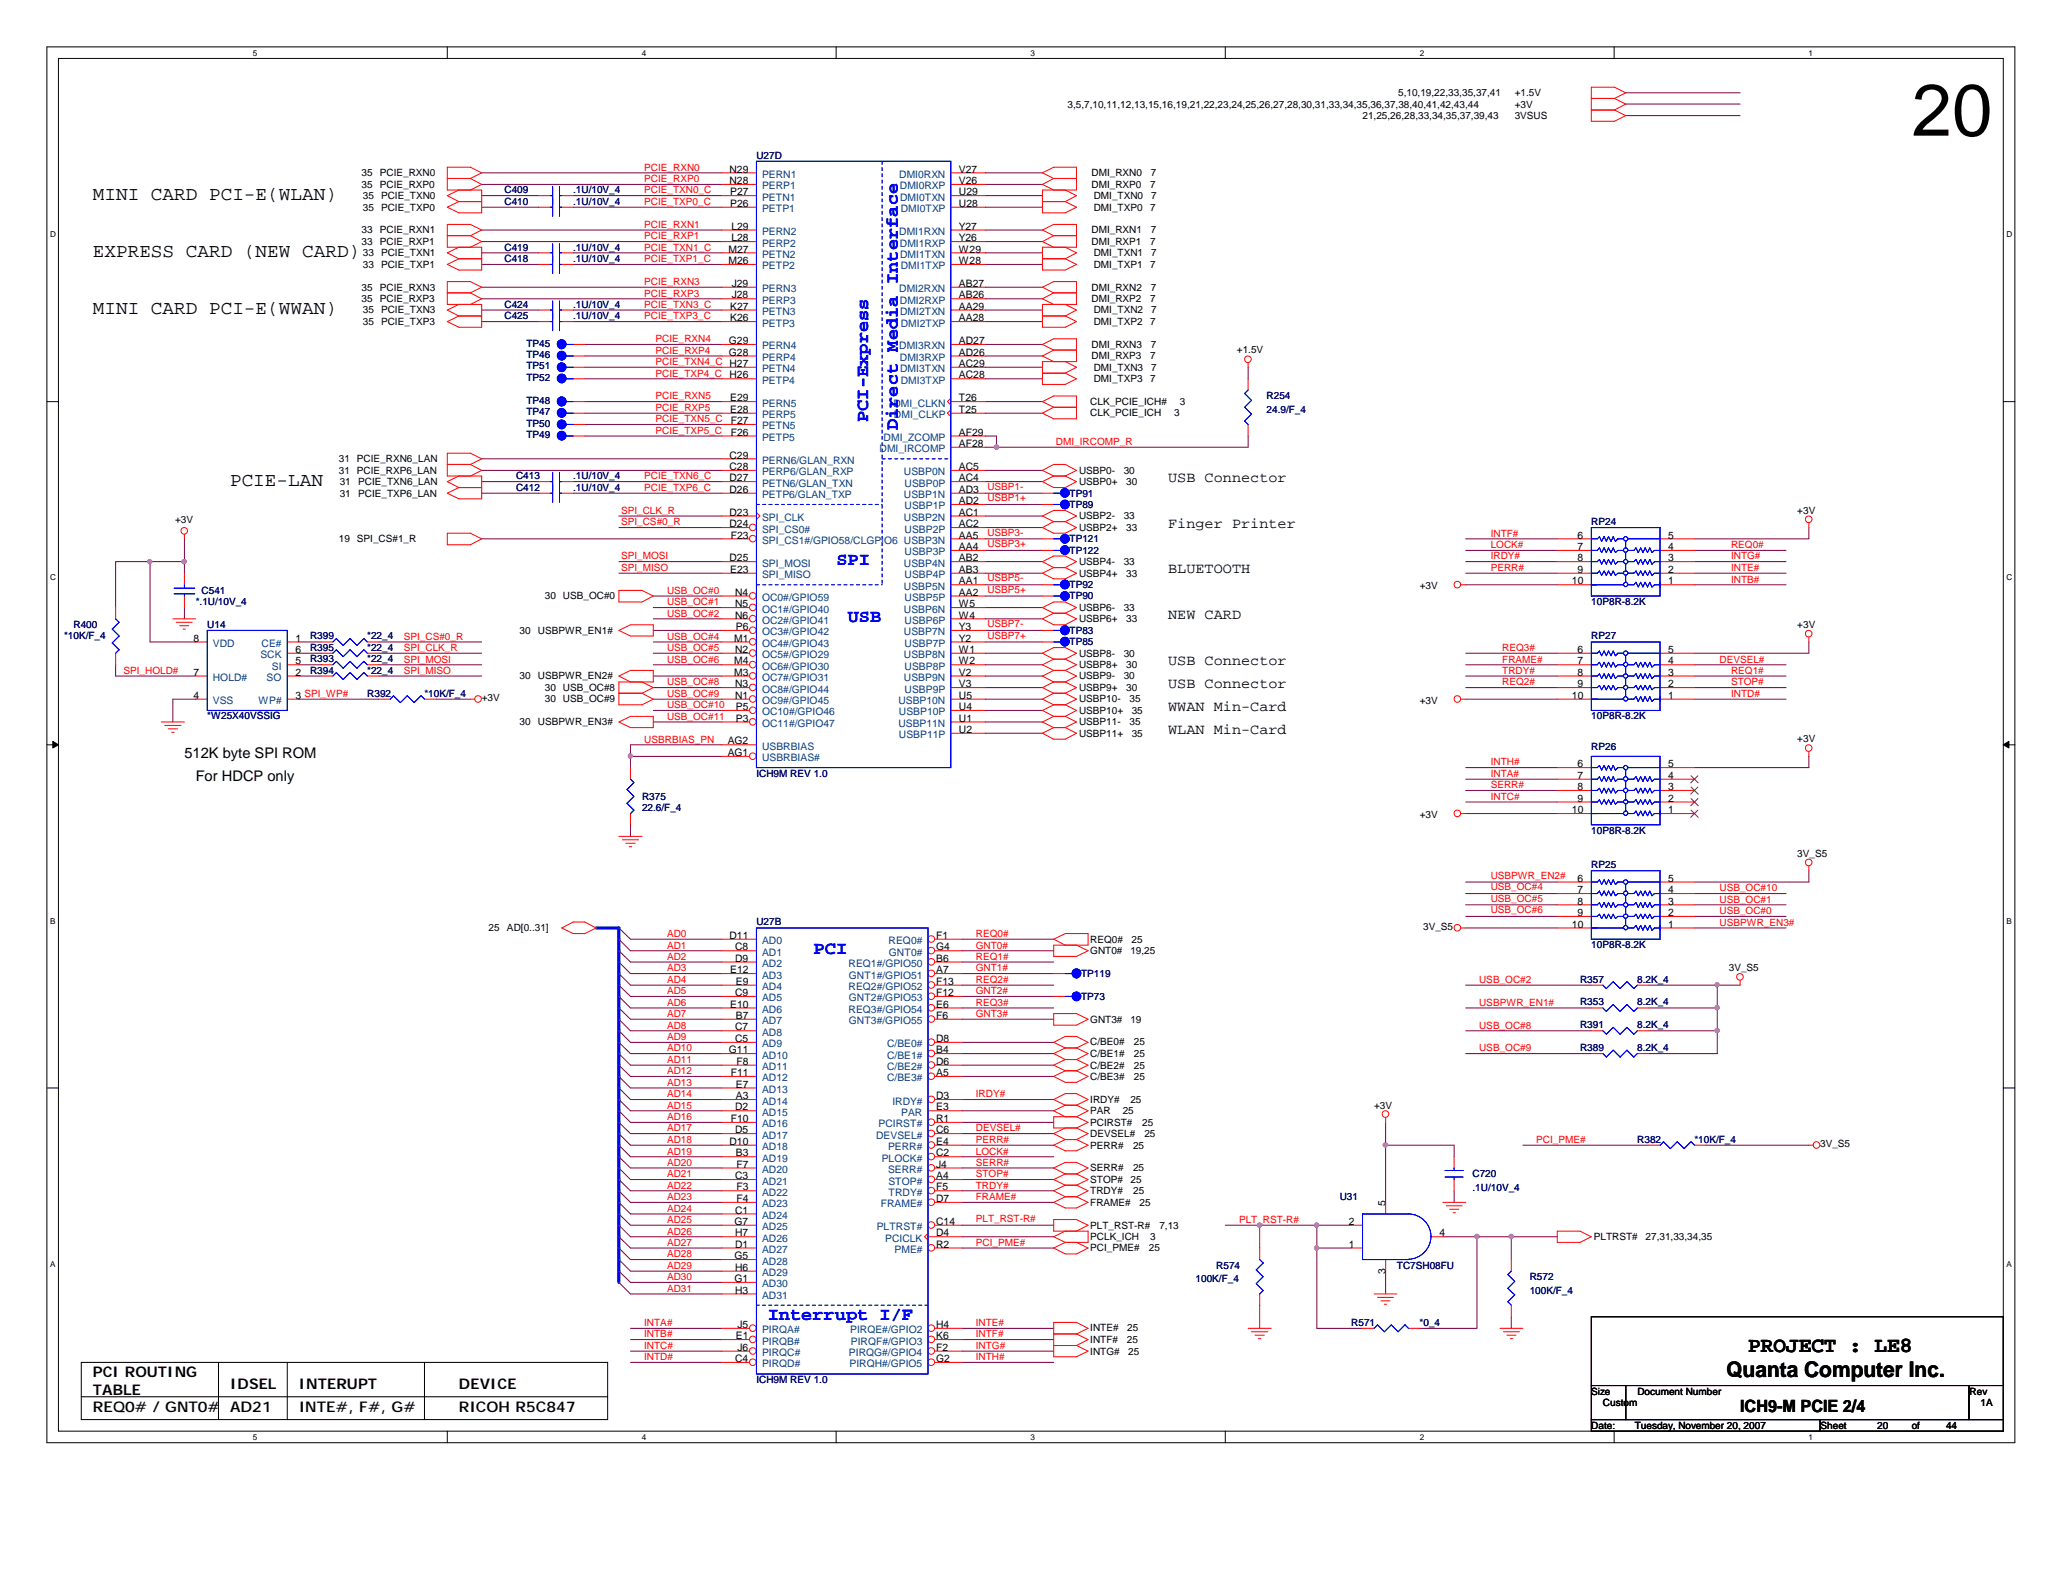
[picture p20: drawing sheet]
<svg xmlns="http://www.w3.org/2000/svg" width="279mm" height="216mm" viewBox="0 0 279 216" stroke-linecap="round" stroke-linejoin="round" font-family="sans-serif">
<defs><g id="words">
<text font-size="9.9" x="258.9" y="18.4">20</text>
<g font-size="2.9">
<text x="236.8" y="183.1">PROJECT : LE8</text>
<text x="233.8" y="186.5">Quanta Computer Inc.</text>
</g>
<g font-size="2.6">
<text x="12.6" y="27.1">MINI CARD PCI-E(WLAN)</text>
<text x="12.6" y="34.8">EXPRESS CARD (NEW CARD)</text>
<text x="12.6" y="42.6">MINI CARD PCI-E(WWAN)</text>
<text x="31.2" y="65.8">PCIE-LAN</text>
</g>
<g font-size="2.5" fill="#00f">
<text x="117.6" y="57.2" transform="rotate(-90 117.6 57.2)">PCI-Express</text>
<text x="121.6" y="58.3" transform="rotate(-90 121.6 58.3)">Direct Media Interface</text>
<text x="113.3" y="76.5">SPI</text>
<text x="114.8" y="84.3">USB</text>
<text x="110.2" y="129.2">PCI</text>
<text x="104" y="178.8">Interrupt I/F</text>
</g>
<text font-size="2.3" x="235.7" y="191.3">ICH9-M PCIE 2/4</text>
<g font-size="2">
<text x="158.2" y="65.3">USB Connector</text>
<text x="158.2" y="71.5">Finger Printer</text>
<text x="158.2" y="77.6">BLUETOOTH</text>
<text x="158.2" y="83.9">NEW CARD</text>
<text x="158.2" y="93.1">USB Connector</text>
<text x="158.2" y="90">USB Connector</text>
<text x="158.2" y="99.4">WLAN Min-Card</text>
<text x="158.2" y="96.3">WWAN Min-Card</text>
<text x="25" y="102.7">512K byte SPI ROM</text>
<text x="26.5" y="105.8">For HDCP only</text>
<text x="12.6" y="186.6">PCI ROUTING</text>
<text x="12.6" y="189">TABLE</text>
<text x="12.6" y="191.2">REQ0# / GNT0#</text>
<text x="31.2" y="188.1">IDSEL</text>
<text x="31.2" y="191.2">AD21</text>
<text x="40.5" y="191.2">INTE#, F#, G#</text>
<text x="40.5" y="188.1">INTERUPT</text>
<text x="62.1" y="191.2">RICOH R5C847</text>
<text x="62.1" y="188.1">DEVICE</text>
</g>
<g font-size="1.4">
<text x="144.6" y="14.6">3,5,7,10,11,12,13,15,16,19,21,22,23,24,25,26,27,28,30,31,33,34,35,36,37,38,40,41,42,43,44</text>
<text x="184.5" y="16.1">21,25,26,28,33,34,35,37,39,43</text>
<text x="189.4" y="13">5,10,19,22,33,35,37,41</text>
<text x="205.1" y="13">+1.5V</text>
<text x="205.1" y="14.6">+3V</text>
<text x="205.1" y="16.1">3VSUS</text>
<text x="49" y="23.9">35</text>
<text x="51.4" y="23.9">PCIE_RXN0</text>
<text x="98.8" y="23.4">N29</text>
<text x="129.9" y="23.4">V27</text>
<text x="147.8" y="23.9">DMI_RXN0</text>
<text x="155.9" y="23.9">7</text>
<text x="49" y="25.4">35</text>
<text x="49.1" y="27">35</text>
<text x="49.1" y="28.5">35</text>
<text x="51.4" y="25.4">PCIE_RXP0</text>
<text x="51.6" y="27">PCIE_TXN0</text>
<text x="51.6" y="28.5">PCIE_TXP0</text>
<text x="98.8" y="24.9">N28</text>
<text x="98.9" y="26.5">P27</text>
<text x="98.9" y="28">P26</text>
<text x="129.9" y="24.9">V26</text>
<text x="129.9" y="26.5">U29</text>
<text x="129.9" y="28">U28</text>
<text x="147.8" y="25.4">DMI_RXP0</text>
<text x="148.1" y="28.5">DMI_TXP0</text>
<text x="148.1" y="27">DMI_TXN0</text>
<text x="155.8" y="25.4">7</text>
<text x="155.8" y="28.5">7</text>
<text x="155.9" y="27">7</text>
<text x="49" y="31.6">33</text>
<text x="49" y="33.1">33</text>
<text x="49.1" y="34.7">33</text>
<text x="51.4" y="31.6">PCIE_RXN1</text>
<text x="51.4" y="33.1">PCIE_RXP1</text>
<text x="51.6" y="34.7">PCIE_TXN1</text>
<text x="98.7" y="34.2">M27</text>
<text x="98.7" y="35.8">M26</text>
<text x="99.1" y="31.1">L29</text>
<text x="99.1" y="32.7">L28</text>
<text x="129.9" y="31.1">Y27</text>
<text x="129.9" y="32.7">Y26</text>
<text x="129.9" y="34.2">W29</text>
<text x="129.9" y="35.8">W28</text>
<text x="147.8" y="31.6">DMI_RXN1</text>
<text x="147.8" y="33.1">DMI_RXP1</text>
<text x="148.1" y="34.7">DMI_TXN1</text>
<text x="155.8" y="33.1">7</text>
<text x="155.9" y="31.6">7</text>
<text x="155.9" y="34.7">7</text>
<text x="49" y="39.4">35</text>
<text x="49" y="40.9">35</text>
<text x="49.1" y="36.3">33</text>
<text x="51.4" y="39.4">PCIE_RXN3</text>
<text x="51.4" y="40.9">PCIE_RXP3</text>
<text x="51.6" y="36.3">PCIE_TXP1</text>
<text x="98.9" y="42">K27</text>
<text x="99.1" y="38.9">J29</text>
<text x="99.1" y="40.4">J28</text>
<text x="129.9" y="38.9">AB27</text>
<text x="129.9" y="40.4">AB26</text>
<text x="129.9" y="42">AA29</text>
<text x="147.8" y="39.4">DMI_RXN2</text>
<text x="147.8" y="40.9">DMI_RXP2</text>
<text x="148.1" y="36.3">DMI_TXP1</text>
<text x="155.8" y="40.9">7</text>
<text x="155.8" y="36.3">7</text>
<text x="155.9" y="39.4">7</text>
<text x="49.1" y="42.5">35</text>
<text x="49.1" y="44">35</text>
<text x="51.6" y="42.5">PCIE_TXN3</text>
<text x="51.6" y="44">PCIE_TXP3</text>
<text x="98.7" y="46.6">G29</text>
<text x="98.9" y="43.5">K26</text>
<text x="129.9" y="43.5">AA28</text>
<text x="129.9" y="46.6">AD27</text>
<text x="147.8" y="47.1">DMI_RXN3</text>
<text x="148.1" y="42.5">DMI_TXN2</text>
<text x="148.1" y="44">DMI_TXP2</text>
<text x="155.8" y="44">7</text>
<text x="155.9" y="47.1">7</text>
<text x="155.9" y="42.5">7</text>
<text x="167.5" y="47.9">+1.5V</text>
<text x="98.7" y="48.2">G28</text>
<text x="98.8" y="51.3">H26</text>
<text x="129.9" y="48.2">AD26</text>
<text x="129.9" y="49.7">AC29</text>
<text x="129.9" y="51.3">AC28</text>
<text x="147.8" y="48.6">DMI_RXP3</text>
<text x="148.1" y="50.2">DMI_TXN3</text>
<text x="148.1" y="51.8">DMI_TXP3</text>
<text x="155.8" y="48.6">7</text>
<text x="155.8" y="51.8">7</text>
<text x="155.9" y="50.2">7</text>
<text x="98.9" y="54.4">E29</text>
<text x="98.9" y="55.9">E28</text>
<text x="99" y="57.4">F27</text>
<text x="99" y="59">F26</text>
<text x="129.9" y="54.4">T26</text>
<text x="129.9" y="55.9">T25</text>
<text x="129.9" y="59">AF29</text>
<text x="147.7" y="54.9">CLK_PCIE_ICH#</text>
<text x="147.7" y="56.4">CLK_PCIE_ICH</text>
<text x="159" y="56.4">3</text>
<text x="159.8" y="54.9">3</text>
<text x="45.9" y="62.6">31</text>
<text x="45.9" y="64.1">31</text>
<text x="46" y="65.7">31</text>
<text x="48.3" y="62.6">PCIE_RXN6_LAN</text>
<text x="48.3" y="64.1">PCIE_RXP6_LAN</text>
<text x="48.5" y="65.7">PCIE_TXN6_LAN</text>
<text x="98.8" y="62.1">C29</text>
<text x="98.8" y="63.7">C28</text>
<text x="98.8" y="65.2">D27</text>
<text x="129.9" y="60.5">AF28</text>
<text x="129.9" y="63.7">AC5</text>
<text x="129.9" y="65.2">AC4</text>
<text x="146.1" y="64.1">USBP0-</text>
<text x="146.1" y="65.7">USBP0+</text>
<text x="152.2" y="64.1">30</text>
<text x="152.5" y="65.7">30</text>
<text x="23.7" y="70.8">+3V</text>
<text x="46" y="67.3">31</text>
<text x="48.5" y="67.3">PCIE_TXP6_LAN</text>
<text x="98.8" y="66.8">D26</text>
<text x="98.8" y="69.8">D23</text>
<text x="98.8" y="71.4">D24</text>
<text x="129.9" y="66.8">AD3</text>
<text x="129.9" y="68.3">AD2</text>
<text x="129.9" y="69.8">AC1</text>
<text x="129.9" y="71.4">AC2</text>
<text x="146.1" y="70.4">USBP2-</text>
<text x="146.1" y="71.9">USBP2+</text>
<text x="152.2" y="70.4">33</text>
<text x="152.5" y="71.9">33</text>
<text x="243.4" y="69.6">+3V</text>
<text x="45.9" y="73.4">19</text>
<text x="48.3" y="73.4">SPI_CS#1_R</text>
<text x="98.8" y="76">D25</text>
<text x="98.9" y="77.6">E23</text>
<text x="99" y="72.9">F23</text>
<text x="129.9" y="72.9">AA5</text>
<text x="129.9" y="74.5">AA4</text>
<text x="129.9" y="76">AB2</text>
<text x="129.9" y="77.6">AB3</text>
<text x="146.1" y="76.5">USBP4-</text>
<text x="152.2" y="76.5">33</text>
<text x="213.7" y="77.6">9</text>
<text x="213.7" y="76">8</text>
<text x="213.7" y="74.5">7</text>
<text x="213.7" y="72.9">6</text>
<text x="225.9" y="77.6">2</text>
<text x="225.9" y="76">3</text>
<text x="225.9" y="74.5">4</text>
<text x="225.9" y="72.9">5</text>
<text x="73.8" y="81.2">30</text>
<text x="76.2" y="81.2">USB_OC#0</text>
<text x="99.6" y="80.7">N4</text>
<text x="99.6" y="82.3">N5</text>
<text x="99.6" y="83.8">N6</text>
<text x="129.9" y="79.2">AA1</text>
<text x="129.9" y="80.7">AA2</text>
<text x="129.9" y="82.3">W5</text>
<text x="129.9" y="83.8">W4</text>
<text x="146.1" y="78.1">USBP4+</text>
<text x="146.1" y="82.8">USBP6-</text>
<text x="152.2" y="82.8">33</text>
<text x="152.5" y="78.1">33</text>
<text x="192.3" y="79.8">+3V</text>
<text x="212.9" y="79.2">10</text>
<text x="225.9" y="79.2">1</text>
<text x="26.2" y="86.9">8</text>
<text x="40" y="86.9">1</text>
<text x="40" y="88.4">6</text>
<text x="70.4" y="85.9">30</text>
<text x="72.9" y="85.9">USBPWR_EN1#</text>
<text x="99.4" y="86.9">M1</text>
<text x="99.6" y="88.4">N2</text>
<text x="99.7" y="85.3">P6</text>
<text x="129.9" y="85.3">Y3</text>
<text x="129.9" y="86.9">Y2</text>
<text x="129.9" y="88.4">W1</text>
<text x="146.1" y="88.9">USBP8-</text>
<text x="146.1" y="84.3">USBP6+</text>
<text x="152.2" y="88.9">30</text>
<text x="152.5" y="84.3">33</text>
<text x="213.7" y="88.4">6</text>
<text x="225.9" y="88.4">5</text>
<text x="243.4" y="85">+3V</text>
<text x="26.2" y="94.7">4</text>
<text x="26.2" y="91.5">7</text>
<text x="40" y="94.7">3 SPI_WP#</text>
<text x="40" y="90">5</text>
<text x="40" y="91.5">2</text>
<text x="65.2" y="95">+3V</text>
<text x="70.4" y="92">30</text>
<text x="72.9" y="92">USBPWR_EN2#</text>
<text x="73.8" y="93.6">30</text>
<text x="73.8" y="95.1">30</text>
<text x="76.2" y="93.6">USB_OC#8</text>
<text x="76.2" y="95.1">USB_OC#9</text>
<text x="99.4" y="90">M4</text>
<text x="99.4" y="91.5">M3</text>
<text x="99.6" y="93.1">N3</text>
<text x="99.6" y="94.7">N1</text>
<text x="129.9" y="90">W2</text>
<text x="129.9" y="91.5">V2</text>
<text x="129.9" y="93.1">V3</text>
<text x="129.9" y="94.7">U5</text>
<text x="146.1" y="90.5">USBP8+</text>
<text x="146.1" y="92">USBP9-</text>
<text x="146.1" y="93.6">USBP9+</text>
<text x="146.1" y="95.1">USBP10-</text>
<text x="152.2" y="92">30</text>
<text x="152.5" y="90.5">30</text>
<text x="152.5" y="93.6">30</text>
<text x="153" y="95.1">35</text>
<text x="192.3" y="95.3">+3V</text>
<text x="212.9" y="94.7">10</text>
<text x="213.7" y="93.1">9</text>
<text x="213.7" y="91.5">8</text>
<text x="213.7" y="90">7</text>
<text x="225.9" y="94.7">1</text>
<text x="225.9" y="93.1">2</text>
<text x="225.9" y="91.5">3</text>
<text x="225.9" y="90">4</text>
<text x="70.4" y="98.3">30</text>
<text x="72.9" y="98.3">USBPWR_EN3#</text>
<text x="98.6" y="100.8">AG2</text>
<text x="99.7" y="96.2">P5</text>
<text x="99.7" y="97.7">P3</text>
<text x="129.9" y="97.7">U1</text>
<text x="129.9" y="96.2">U4</text>
<text x="129.9" y="99.3">U2</text>
<text x="146.1" y="98.3">USBP11-</text>
<text x="146.1" y="99.8">USBP11+</text>
<text x="146.1" y="96.7">USBP10+</text>
<text x="153" y="98.3">35</text>
<text x="153.3" y="99.8">35</text>
<text x="153.3" y="96.7">35</text>
<text x="243.4" y="100.5">+3V</text>
<text x="98.6" y="102.4">AG1</text>
<text x="213.7" y="107">8</text>
<text x="213.7" y="105.5">7</text>
<text x="213.7" y="103.9">6</text>
<text x="225.9" y="107">3</text>
<text x="225.9" y="105.5">4</text>
<text x="225.9" y="103.9">5</text>
<text x="192.3" y="110.8">+3V</text>
<text x="212.9" y="110.2">10</text>
<text x="213.7" y="108.6">9</text>
<text x="225.9" y="110.2">1</text>
<text x="225.9" y="108.6">2</text>
<text x="213.7" y="119.4">6</text>
<text x="225.9" y="119.4">5</text>
<text x="243.4" y="116">3V_S5</text>
<text x="192.7" y="126">3V_S5</text>
<text x="212.9" y="125.6">10</text>
<text x="213.7" y="124.1">9</text>
<text x="213.7" y="122.5">8</text>
<text x="213.7" y="121">7</text>
<text x="225.9" y="125.6">1</text>
<text x="225.9" y="124.1">2</text>
<text x="225.9" y="122.5">3</text>
<text x="225.9" y="121">4</text>
<text x="66.2" y="126.1">25</text>
<text x="68.7" y="126.1">AD[0..31]</text>
<text x="98.8" y="127.2">D11</text>
<text x="98.9" y="131.8">E12</text>
<text x="99.6" y="128.7">C8</text>
<text x="99.6" y="130.3">D9</text>
<text x="126.8" y="127.2">F1</text>
<text x="126.8" y="128.7">G4</text>
<text x="126.8" y="130.3">B6</text>
<text x="126.8" y="131.8">A7</text>
<text x="147.7" y="129.2">GNT0#</text>
<text x="147.7" y="127.7">REQ0#</text>
<text x="153.1" y="129.2">19,25</text>
<text x="153.3" y="127.7">25</text>
<text x="234.1" y="131.5">3V_S5</text>
<text x="98.9" y="136.5">E10</text>
<text x="99.6" y="134.9">C9</text>
<text x="99.7" y="133.4">E9</text>
<text x="126.8" y="133.4">F13</text>
<text x="126.8" y="136.5">E6</text>
<text x="126.8" y="134.9">F12</text>
<text x="98.7" y="142.7">G11</text>
<text x="99.6" y="139.6">C7</text>
<text x="99.6" y="141.1">C5</text>
<text x="99.7" y="138">B7</text>
<text x="126.8" y="141.1">D8</text>
<text x="126.8" y="142.7">B4</text>
<text x="126.8" y="138">F6</text>
<text x="147.7" y="138.5">GNT3#</text>
<text x="147.7" y="143.2">C/BE1#</text>
<text x="147.7" y="141.6">C/BE0#</text>
<text x="153.1" y="138.5">19</text>
<text x="153.6" y="143.2">25</text>
<text x="153.6" y="141.6">25</text>
<text x="99" y="145.8">F11</text>
<text x="99.7" y="147.3">E7</text>
<text x="99.7" y="148.9">A3</text>
<text x="99.7" y="144.2">F8</text>
<text x="126.8" y="144.2">D6</text>
<text x="126.8" y="145.8">A5</text>
<text x="126.8" y="148.9">D3</text>
<text x="147.7" y="149.4">IRDY#</text>
<text x="147.7" y="146.3">C/BE3#</text>
<text x="147.7" y="144.7">C/BE2#</text>
<text x="153.1" y="149.4">25</text>
<text x="153.6" y="146.3">25</text>
<text x="153.6" y="144.7">25</text>
<text x="98.8" y="155.1">D10</text>
<text x="99" y="152">F10</text>
<text x="99.6" y="150.4">D2</text>
<text x="99.6" y="153.5">D5</text>
<text x="126.8" y="150.4">E3</text>
<text x="126.8" y="152">R1</text>
<text x="126.8" y="153.5">C6</text>
<text x="126.8" y="155.1">E4</text>
<text x="147.7" y="154">DEVSEL#</text>
<text x="147.7" y="155.6">PERR#</text>
<text x="147.7" y="150.9">PAR</text>
<text x="147.7" y="152.5">PCIRST#</text>
<text x="152" y="150.9">25</text>
<text x="153.5" y="155.6">25</text>
<text x="154.7" y="152.5">25</text>
<text x="155" y="154">25</text>
<text x="186.1" y="150.2">+3V</text>
<text x="246.5" y="155.4">3V_S5</text>
<text x="99.6" y="159.7">C3</text>
<text x="99.7" y="156.6">B3</text>
<text x="99.7" y="158.2">F7</text>
<text x="99.7" y="161.2">F3</text>
<text x="126.8" y="156.6">C2</text>
<text x="126.8" y="161.2">F5</text>
<text x="126.8" y="158.2">J4</text>
<text x="126.8" y="159.7">A4</text>
<text x="147.7" y="158.7">SERR#</text>
<text x="147.7" y="160.2">STOP#</text>
<text x="147.7" y="161.8">TRDY#</text>
<text x="153.1" y="160.2">25</text>
<text x="153.5" y="158.7">25</text>
<text x="153.5" y="161.8">25</text>
<text x="99.5" y="165.9">G7</text>
<text x="99.6" y="164.4">C1</text>
<text x="99.6" y="167.5">H7</text>
<text x="99.7" y="162.8">F4</text>
<text x="126.8" y="162.8">D7</text>
<text x="126.8" y="165.9">C14</text>
<text x="126.8" y="167.5">D4</text>
<text x="147.7" y="168">PCLK_ICH</text>
<text x="147.7" y="163.3">FRAME#</text>
<text x="147.7" y="166.4">PLT_RST-R#</text>
<text x="154.3" y="163.3">25</text>
<text x="155.8" y="168">3</text>
<text x="157" y="166.4">7,13</text>
<text x="182.7" y="165.9">2</text>
<text x="187.6" y="163.3" transform="rotate(-90 187.6 163.3)">5</text>
<text x="194.9" y="167.5">4</text>
<text x="215.9" y="168">PLTRST#</text>
<text x="222.9" y="168">27,31,33,34,35</text>
<text x="99.5" y="170.6">G5</text>
<text x="99.5" y="173.7">G1</text>
<text x="99.6" y="169">D1</text>
<text x="99.6" y="172.1">H6</text>
<text x="126.8" y="169">R2</text>
<text x="147.7" y="169.5">PCI_PME#</text>
<text x="155.6" y="169.5">25</text>
<text x="182.7" y="169">1</text>
<text x="187.6" y="172.5" transform="rotate(-90 187.6 172.5)">3</text>
<text x="99.6" y="175.2">H3</text>
<text x="99.9" y="179.9">J5</text>
<text x="126.8" y="179.9">H4</text>
<text x="99.6" y="184.5">C4</text>
<text x="99.7" y="181.4">E1</text>
<text x="99.9" y="183">J6</text>
<text x="126.8" y="184.5">G2</text>
<text x="126.8" y="183">F2</text>
<text x="126.8" y="181.4">K6</text>
<text x="147.7" y="183.5">INTG#</text>
<text x="147.7" y="181.9">INTF#</text>
<text x="147.7" y="180.3">INTE#</text>
<text x="152.6" y="181.9">25</text>
<text x="152.6" y="180.3">25</text>
<text x="152.8" y="183.5">25</text>
<text x="215.5" y="188.9">Size</text>
<text x="217.1" y="190.4">Custom</text>
<text x="221.8" y="188.9">Document Number</text>
<text x="266.8" y="188.9">Rev</text>
<text x="268.2" y="190.4">1A</text>
<text x="215.5" y="193.5">Date:</text>
<text x="221.4" y="193.5">Tuesday, November 20, 2007</text>
<text x="246.6" y="193.5">Sheet</text>
<text x="254.3" y="193.5">20</text>
<text x="258.9" y="193.5">of</text>
<text x="263.6" y="193.5">44</text>
</g>
<g font-size="1.4" fill="#f00">
<text x="87.2" y="23.1">PCIE_RXN0</text>
<text x="87.2" y="26.2">PCIE_TXN0_C</text>
<text x="87.2" y="27.8">PCIE_TXP0_C</text>
<text x="87.2" y="24.7">PCIE_RXP0</text>
<text x="87.2" y="34">PCIE_TXN1_C</text>
<text x="87.2" y="35.5">PCIE_TXP1_C</text>
<text x="87.2" y="30.9">PCIE_RXN1</text>
<text x="87.2" y="32.4">PCIE_RXP1</text>
<text x="87.2" y="41.7">PCIE_TXN3_C</text>
<text x="87.2" y="38.6">PCIE_RXN3</text>
<text x="87.2" y="40.2">PCIE_RXP3</text>
<text x="87.2" y="43.3">PCIE_TXP3_C</text>
<text x="88.8" y="47.9">PCIE_RXP4</text>
<text x="88.8" y="46.4">PCIE_RXN4</text>
<text x="88.8" y="49.4">PCIE_TXN4_C H27</text>
<text x="88.8" y="51">PCIE_TXP4_C</text>
<text x="88.8" y="54.1">PCIE_RXN5</text>
<text x="88.8" y="58.8">PCIE_TXP5_C</text>
<text x="88.8" y="57.2">PCIE_TXN5_C</text>
<text x="88.8" y="55.7">PCIE_RXP5</text>
<text x="87.2" y="64.9">PCIE_TXN6_C</text>
<text x="143" y="60.3">DMI_IRCOMP_R</text>
<text x="84.1" y="69.6">SPI_CLK_R</text>
<text x="84.1" y="71.2">SPI_CS#0_R</text>
<text x="87.2" y="66.5">PCIE_TXP6_C</text>
<text x="133.7" y="66.3">USBP1-</text>
<text x="133.7" y="67.9">USBP1+</text>
<text x="84.1" y="77.3">SPI_MISO</text>
<text x="84.1" y="75.8">SPI_MOSI</text>
<text x="133.7" y="72.6">USBP3-</text>
<text x="133.7" y="74.1">USBP3+</text>
<text x="201.9" y="77.3">PERR#</text>
<text x="201.9" y="75.8">IRDY#</text>
<text x="201.9" y="74.3">LOCK#</text>
<text x="201.9" y="72.7">INTF#</text>
<text x="234.4" y="77.3">INTE#</text>
<text x="234.4" y="75.8">INTG#</text>
<text x="234.4" y="74.3">REQ0#</text>
<text x="90.3" y="82">USB_OC#1</text>
<text x="90.3" y="83.5">USB_OC#2</text>
<text x="90.3" y="80.4">USB_OC#0</text>
<text x="133.7" y="78.7">USBP5-</text>
<text x="133.7" y="80.3">USBP5+</text>
<text x="234.4" y="78.9">INTB#</text>
<text x="54.7" y="89.7">SPI_MOSI</text>
<text x="54.7" y="86.7">SPI_CS#0_R</text>
<text x="54.7" y="88.2">SPI_CLK_R</text>
<text x="90.3" y="86.7">USB_OC#4</text>
<text x="90.3" y="88.2">USB_OC#5</text>
<text x="90.3" y="89.7">USB_OC#6</text>
<text x="133.7" y="84.9">USBP7-</text>
<text x="133.7" y="86.5">USBP7+</text>
<text x="203.5" y="89.7">FRAME#</text>
<text x="203.5" y="88.2">REQ3#</text>
<text x="232.9" y="89.7">DEVSEL#</text>
<text x="16.7" y="91.3">SPI_HOLD#</text>
<text x="54.7" y="91.3">SPI_MISO</text>
<text x="90.3" y="92.8">USB_OC#8</text>
<text x="90.3" y="94.4">USB_OC#9</text>
<text x="90.3" y="95.9">USB_OC#10</text>
<text x="203.5" y="92.8">REQ2#</text>
<text x="203.5" y="91.3">TRDY#</text>
<text x="234.4" y="94.4">INTD#</text>
<text x="234.4" y="92.8">STOP#</text>
<text x="234.4" y="91.3">REQ1#</text>
<text x="87.2" y="100.6">USBRBIAS_PN</text>
<text x="90.3" y="97.5">USB_OC#11</text>
<text x="201.9" y="106.8">SERR#</text>
<text x="201.9" y="105.2">INTA#</text>
<text x="201.9" y="103.7">INTH#</text>
<text x="201.9" y="108.3">INTC#</text>
<text x="201.9" y="119">USBPWR_EN2#</text>
<text x="201.9" y="123.7">USB_OC#6</text>
<text x="201.9" y="122.1">USB_OC#5</text>
<text x="201.9" y="120.6">USB_OC#4</text>
<text x="232.9" y="125.4">USBPWR_EN3#</text>
<text x="232.9" y="123.8">USB_OC#0</text>
<text x="232.9" y="122.3">USB_OC#1</text>
<text x="232.9" y="120.7">USB_OC#10</text>
<text x="90.3" y="130">AD2</text>
<text x="90.3" y="128.5">AD1</text>
<text x="90.3" y="126.9">AD0</text>
<text x="90.3" y="131.6">AD3</text>
<text x="132.2" y="126.9">REQ0#</text>
<text x="132.2" y="128.5">GNT0#</text>
<text x="132.2" y="130">REQ1#</text>
<text x="132.2" y="131.6">GNT1#</text>
<text x="90.3" y="136.2">AD6</text>
<text x="90.3" y="134.7">AD5</text>
<text x="90.3" y="137.8">AD7</text>
<text x="90.3" y="133.1">AD4</text>
<text x="132.2" y="133.1">REQ2#</text>
<text x="132.2" y="134.7">GNT2#</text>
<text x="132.2" y="136.2">REQ3#</text>
<text x="132.2" y="137.8">GNT3#</text>
<text x="200.3" y="136.2">USBPWR_EN1#</text>
<text x="200.3" y="133.1">USB_OC#2</text>
<text x="90.3" y="140.9">AD9</text>
<text x="90.3" y="144">AD11</text>
<text x="90.3" y="139.3">AD8</text>
<text x="90.3" y="142.4">AD10</text>
<text x="200.3" y="142.4">USB_OC#9</text>
<text x="200.3" y="139.3">USB_OC#8</text>
<text x="90.3" y="148.6">AD14</text>
<text x="90.3" y="147.1">AD13</text>
<text x="90.3" y="145.5">AD12</text>
<text x="132.2" y="148.6">IRDY#</text>
<text x="90.3" y="151.7">AD16</text>
<text x="90.3" y="154.8">AD18</text>
<text x="90.3" y="150.2">AD15</text>
<text x="90.3" y="153.2">AD17</text>
<text x="132.2" y="154.8">PERR#</text>
<text x="132.2" y="153.2">DEVSEL#</text>
<text x="208.1" y="154.8">PCI_PME#</text>
<text x="90.3" y="157.9">AD20</text>
<text x="90.3" y="156.4">AD19</text>
<text x="90.3" y="161">AD22</text>
<text x="90.3" y="159.5">AD21</text>
<text x="132.2" y="156.4">LOCK#</text>
<text x="132.2" y="159.5">STOP#</text>
<text x="132.2" y="157.9">SERR#</text>
<text x="132.2" y="161">TRDY#</text>
<text x="90.3" y="162.6">AD23</text>
<text x="90.3" y="165.7">AD25</text>
<text x="90.3" y="164.1">AD24</text>
<text x="90.3" y="167.2">AD26</text>
<text x="132.2" y="165.5">PLT_RST-R#</text>
<text x="132.2" y="162.6">FRAME#</text>
<text x="167.8" y="165.7">PLT_RST-R#</text>
<text x="90.3" y="173.4">AD30</text>
<text x="90.3" y="168.7">AD27</text>
<text x="90.3" y="171.9">AD29</text>
<text x="90.3" y="170.3">AD28</text>
<text x="132.2" y="168.7">PCI_PME#</text>
<text x="87.2" y="179.6">INTA#</text>
<text x="90.3" y="175">AD31</text>
<text x="132.2" y="179.6">INTE#</text>
<text x="87.2" y="181.1">INTB#</text>
<text x="87.2" y="182.7">INTC#</text>
<text x="87.2" y="184.2">INTD#</text>
<text x="132.2" y="181.1">INTF#</text>
<text x="132.2" y="184.2">INTH#</text>
<text x="132.2" y="182.7">INTG#</text>
</g>
<g font-size="1.4" fill="#000080">
<text x="102.4" y="21.5">U27D</text>
<text x="68.3" y="27.7">C410</text>
<text x="68.3" y="26.2">C409</text>
<text x="77.6" y="27.7">.1U/10V_4</text>
<text x="77.6" y="26.2">.1U/10V_4</text>
<text x="68.3" y="35.5">C418</text>
<text x="68.3" y="34">C419</text>
<text x="77.6" y="35.5">.1U/10V_4</text>
<text x="77.6" y="34">.1U/10V_4</text>
<text x="68.3" y="41.7">C424</text>
<text x="77.6" y="41.7">.1U/10V_4</text>
<text x="68.3" y="43.2">C425</text>
<text x="71.3" y="46.9">TP45</text>
<text x="77.6" y="43.2">.1U/10V_4</text>
<text x="71.3" y="50">TP51</text>
<text x="71.3" y="48.5">TP46</text>
<text x="71.3" y="51.6">TP52</text>
<text x="71.3" y="59.4">TP49</text>
<text x="71.3" y="56.3">TP47</text>
<text x="71.3" y="54.7">TP48</text>
<text x="71.3" y="57.8">TP50</text>
<text x="171.5" y="54.1">R254</text>
<text x="171.5" y="55.9">24.9/F_4</text>
<text x="69.9" y="64.9">C413</text>
<text x="77.6" y="64.9">.1U/10V_4</text>
<text x="69.9" y="66.5">C412</text>
<text x="77.6" y="66.5">.1U/10V_4</text>
<text x="144.9" y="67.3">TP91</text>
<text x="144.9" y="68.8">TP89</text>
<text x="215.5" y="71.1">RP24</text>
<text x="144.9" y="73.4">TP121</text>
<text x="144.9" y="75">TP122</text>
<text x="26.5" y="82">*.1U/10V_4</text>
<text x="27.3" y="80.4">C541</text>
<text x="144.9" y="79.6">TP92</text>
<text x="144.9" y="81.2">TP90</text>
<text x="215.5" y="82">10P8R-8.2K</text>
<text x="8.7" y="86.6">*10K/F_4</text>
<text x="9.9" y="85">R400</text>
<text x="28.1" y="85">U14</text>
<text x="42" y="86.6">R399</text>
<text x="42" y="89.7">R393</text>
<text x="42" y="88.2">R395</text>
<text x="49.7" y="86.6">*22_4</text>
<text x="49.7" y="89.7">*22_4</text>
<text x="49.7" y="88.2">*22_4</text>
<text x="144.9" y="87.4">TP85</text>
<text x="144.9" y="85.9">TP83</text>
<text x="215.5" y="86.6">RP27</text>
<text x="42" y="91.3">R394</text>
<text x="49.7" y="91.3">*22_4</text>
<text x="49.7" y="94.4">R392</text>
<text x="57.5" y="94.4">*10K/F_4</text>
<text x="28.1" y="97.5">*W25X40VSSIG</text>
<text x="215.5" y="101.6">RP26</text>
<text x="215.5" y="97.5">10P8R-8.2K</text>
<text x="102.4" y="105.2">ICH9M REV 1.0</text>
<text x="87" y="108.3">R375</text>
<text x="87" y="109.9">22.6/F_4</text>
<text x="215.5" y="112.9">10P8R-8.2K</text>
<text x="215.5" y="117.6">RP25</text>
<text x="102.4" y="125.3">U27B</text>
<text x="215.5" y="128.4">10P8R-8.2K</text>
<text x="146.4" y="132.3">TP119</text>
<text x="146.4" y="135.4">TP73</text>
<text x="214" y="133.1">R357</text>
<text x="214" y="136.2">R353</text>
<text x="221.7" y="133.1">8.2K_4</text>
<text x="221.7" y="136.2">8.2K_4</text>
<text x="214" y="139.3">R391</text>
<text x="214" y="142.4">R389</text>
<text x="221.7" y="139.3">8.2K_4</text>
<text x="221.7" y="142.4">8.2K_4</text>
<text x="221.7" y="154.8">R382</text>
<text x="229.5" y="154.8">*10K/F_4</text>
<text x="199.4" y="159.4">C720</text>
<text x="199.4" y="161.3">.1U/10V_4</text>
<text x="181.4" y="162.5">U31</text>
<text x="161.9" y="173.7">100K/F_4</text>
<text x="164.7" y="171.8">R574</text>
<text x="189.2" y="171.8">TC7SH08FU</text>
<text x="207.2" y="173.4">R572</text>
<text x="183" y="179.6">R571</text>
<text x="192.3" y="179.6">*0_4</text>
<text x="207.2" y="175.3">100K/F_4</text>
<text x="102.4" y="187.3">ICH9M REV 1.0</text>
</g>
<g font-size="1.4" fill="#004080">
<text x="103.2" y="24.1">PERN1</text>
<text x="103.2" y="25.7">PERP1</text>
<text x="103.2" y="27.2">PETN1</text>
<text x="103.2" y="28.7">PETP1</text>
<text x="121.8" y="24.1">DMI0RXN</text>
<text x="121.9" y="25.7">DMI0RXP</text>
<text x="121.9" y="27.2">DMI0TXN</text>
<text x="122" y="28.7">DMI0TXP</text>
<text x="103.2" y="31.8">PERN2</text>
<text x="103.2" y="33.4">PERP2</text>
<text x="103.2" y="34.9">PETN2</text>
<text x="121.8" y="31.8">DMI1RXN</text>
<text x="121.9" y="33.4">DMI1RXP</text>
<text x="121.9" y="34.9">DMI1TXN</text>
<text x="103.2" y="36.5">PETP2</text>
<text x="103.2" y="39.6">PERN3</text>
<text x="103.2" y="41.1">PERP3</text>
<text x="121.8" y="39.6">DMI2RXN</text>
<text x="121.9" y="41.1">DMI2RXP</text>
<text x="122" y="36.5">DMI1TXP</text>
<text x="103.2" y="42.7">PETN3</text>
<text x="103.2" y="44.2">PETP3</text>
<text x="103.2" y="47.3">PERN4</text>
<text x="121.8" y="47.3">DMI3RXN</text>
<text x="121.9" y="42.7">DMI2TXN</text>
<text x="122" y="44.2">DMI2TXP</text>
<text x="103.2" y="48.9">PERP4</text>
<text x="103.2" y="50.4">PETN4</text>
<text x="103.2" y="52">PETP4</text>
<text x="121.9" y="48.9">DMI3RXP</text>
<text x="121.9" y="50.4">DMI3TXN</text>
<text x="122" y="52">DMI3TXP</text>
<text x="103.2" y="55.1">PERN5</text>
<text x="103.2" y="56.6">PERP5</text>
<text x="103.2" y="58.2">PETN5</text>
<text x="103.2" y="59.7">PETP5</text>
<text x="119.7" y="59.7">DMI_ZCOMP</text>
<text x="121" y="55.1">DMI_CLKN</text>
<text x="121.1" y="56.6">DMI_CLKP</text>
<text x="103.2" y="62.8">PERN6/GLAN_RXN</text>
<text x="103.2" y="64.4">PERP6/GLAN_RXP</text>
<text x="103.2" y="65.9">PETN6/GLAN_TXN</text>
<text x="119.1" y="61.3">DMI_IRCOMP</text>
<text x="122.4" y="64.4">USBP0N</text>
<text x="122.5" y="65.9">USBP0P</text>
<text x="103.2" y="67.5">PETP6/GLAN_TXP</text>
<text x="103.2" y="70.6">SPI_CLK</text>
<text x="122.4" y="67.5">USBP1N</text>
<text x="122.4" y="70.6">USBP2N</text>
<text x="122.5" y="69">USBP1P</text>
<text x="103.2" y="72.1">SPI_CS0#</text>
<text x="103.2" y="73.7">SPI_CS1#/GPIO58/CLGPIO6 USBP3N</text>
<text x="103.2" y="76.8">SPI_MOSI</text>
<text x="122.4" y="76.8">USBP4N</text>
<text x="122.5" y="72.1">USBP2P</text>
<text x="122.5" y="75.2">USBP3P</text>
<text x="103.2" y="81.4">OC0#/GPIO59</text>
<text x="103.2" y="83">OC1#/GPIO40</text>
<text x="103.2" y="78.3">SPI_MISO</text>
<text x="122.4" y="79.9">USBP5N</text>
<text x="122.4" y="83">USBP6N</text>
<text x="122.5" y="78.3">USBP4P</text>
<text x="122.5" y="81.4">USBP5P</text>
<text x="28.8" y="87.6">VDD</text>
<text x="35.3" y="89.2">SCK</text>
<text x="35.4" y="87.6">CE#</text>
<text x="103.2" y="84.5">OC2#/GPIO41</text>
<text x="103.2" y="86.1">OC3#/GPIO42</text>
<text x="103.2" y="87.6">OC4#/GPIO43</text>
<text x="103.2" y="89.2">OC5#/GPIO29</text>
<text x="122.4" y="86.1">USBP7N</text>
<text x="122.4" y="89.2">USBP8N</text>
<text x="122.5" y="84.5">USBP6P</text>
<text x="122.5" y="87.6">USBP7P</text>
<text x="28.8" y="95.4">VSS</text>
<text x="28.8" y="92.2">HOLD#</text>
<text x="35" y="95.4">WP#</text>
<text x="36.1" y="92.2">SO</text>
<text x="36.8" y="90.7">SI</text>
<text x="103.2" y="90.7">OC6#/GPIO30</text>
<text x="103.2" y="92.2">OC7#/GPIO31</text>
<text x="103.2" y="93.8">OC8#/GPIO44</text>
<text x="103.2" y="95.4">OC9#/GPIO45</text>
<text x="121.7" y="95.4">USBP10N</text>
<text x="122.4" y="92.2">USBP9N</text>
<text x="122.5" y="90.7">USBP8P</text>
<text x="122.5" y="93.8">USBP9P</text>
<text x="103.2" y="101.6">USBRBIAS</text>
<text x="103.2" y="96.9">OC10#/GPIO46</text>
<text x="103.2" y="98.5">OC11#/GPIO47</text>
<text x="121.7" y="98.5">USBP11N</text>
<text x="121.8" y="96.9">USBP10P</text>
<text x="121.8" y="100">USBP11P</text>
<text x="103.2" y="103.1">USBRBIAS#</text>
<text x="103.2" y="127.9">AD0</text>
<text x="103.2" y="129.5">AD1</text>
<text x="103.2" y="131">AD2</text>
<text x="114.9" y="131">REQ1#/GPIO50</text>
<text x="120.4" y="127.9">REQ0#</text>
<text x="120.4" y="129.5">GNT0#</text>
<text x="103.2" y="132.5">AD3</text>
<text x="103.2" y="134.1">AD4</text>
<text x="103.2" y="135.6">AD5</text>
<text x="103.2" y="137.2">AD6</text>
<text x="114.9" y="134.1">REQ2#/GPIO52</text>
<text x="114.9" y="137.2">REQ3#/GPIO54</text>
<text x="115" y="132.5">GNT1#/GPIO51</text>
<text x="115" y="135.6">GNT2#/GPIO53</text>
<text x="103.2" y="138.7">AD7</text>
<text x="103.2" y="140.3">AD8</text>
<text x="103.2" y="141.9">AD9</text>
<text x="103.2" y="143.4">AD10</text>
<text x="115" y="138.7">GNT3#/GPIO55</text>
<text x="120.1" y="141.9">C/BE0#</text>
<text x="120.1" y="143.4">C/BE1#</text>
<text x="103.2" y="144.9">AD11</text>
<text x="103.2" y="146.5">AD12</text>
<text x="103.2" y="148">AD13</text>
<text x="103.2" y="149.6">AD14</text>
<text x="120.1" y="144.9">C/BE2#</text>
<text x="120.1" y="146.5">C/BE3#</text>
<text x="120.9" y="149.6">IRDY#</text>
<text x="103.2" y="151.1">AD15</text>
<text x="103.2" y="152.7">AD16</text>
<text x="103.2" y="154.2">AD17</text>
<text x="103.2" y="155.8">AD18</text>
<text x="118.7" y="154.2">DEVSEL#</text>
<text x="119" y="152.7">PCIRST#</text>
<text x="120.3" y="155.8">PERR#</text>
<text x="122" y="151.1">PAR</text>
<text x="103.2" y="157.4">AD19</text>
<text x="103.2" y="158.9">AD20</text>
<text x="103.2" y="160.4">AD21</text>
<text x="103.2" y="162">AD22</text>
<text x="119.4" y="157.4">PLOCK#</text>
<text x="120.3" y="158.9">SERR#</text>
<text x="120.3" y="160.4">STOP#</text>
<text x="120.4" y="162">TRDY#</text>
<text x="103.2" y="163.5">AD23</text>
<text x="103.2" y="165.1">AD24</text>
<text x="103.2" y="166.6">AD25</text>
<text x="118.7" y="166.6">PLTRST#</text>
<text x="119.3" y="163.5">FRAME#</text>
<text x="103.2" y="168.2">AD26</text>
<text x="103.2" y="169.7">AD27</text>
<text x="103.2" y="171.3">AD28</text>
<text x="103.2" y="172.8">AD29</text>
<text x="119.9" y="168.2">PCICLK</text>
<text x="121.2" y="169.7">PME#</text>
<text x="103.2" y="174.4">AD30</text>
<text x="103.2" y="175.9">AD31</text>
<text x="103.2" y="180.6">PIRQA#</text>
<text x="103.2" y="182.1">PIRQB#</text>
<text x="103.2" y="183.7">PIRQC#</text>
<text x="103.2" y="185.2">PIRQD#</text>
<text x="115" y="183.7">PIRQG#/GPIO4</text>
<text x="115.1" y="185.2">PIRQH#/GPIO5</text>
<text x="115.1" y="180.6">PIRQE#/GPIO2</text>
<text x="115.2" y="182.1">PIRQF#/GPIO3</text>
</g>
<g font-size="1.1">
<text x="34.2" y="7.5">5</text>
<text x="86.9" y="7.5">4</text>
<text x="139.6" y="7.5">3</text>
<text x="192.3" y="7.5">2</text>
<text x="244.9" y="7.5">1</text>
<text x="6.8" y="32.1">D</text>
<text x="271.7" y="32.1">D</text>
<text x="6.8" y="78.6">C</text>
<text x="271.7" y="78.6">C</text>
<text x="6.8" y="125.1">B</text>
<text x="271.7" y="125.1">B</text>
<text x="6.8" y="171.6">A</text>
<text x="271.7" y="171.6">A</text>
<text x="34.2" y="195">5</text>
<text x="86.9" y="195">4</text>
<text x="139.6" y="195">3</text>
<text x="192.3" y="195">2</text>
<text x="244.9" y="195">1</text>
</g>
</g></defs>
<g fill="none" stroke="#000" stroke-width=".14">
<path d="M6.3 6.3h266.6v189.1h-266.6zM7.9 7.9h263.4v185.9h-263.4zM60.6 6.3v1.6M113.2 6.3v1.6M165.9 6.3v1.6M218.6 6.3v1.6M6.3 54.4h1.6M271.3 54.4h1.6M6.3 100.9h1.6M271.3 100.9h1.6M6.3 147.4h1.6M271.3 147.4h1.6"/>
<path d="M215.5 178.4h55.8v9.3h-55.8zM11 184.5h71.3v7.8h-71.3zM11 189.2h71.3M29.6 184.5v7.8M38.9 184.5v7.8M57.5 184.5v7.8M60.6 193.8v1.6M113.2 193.8v1.6M165.9 193.8v1.6M215.5 187.7h4.7v4.6h-4.7zM215.5 192.3h31v1.5h-31zM218.6 193.8v1.6"/>
<path d="M220.2 187.7h46.5v4.6h-46.5zM246.5 192.3h24.8v1.5h-24.8zM266.7 187.7h4.6v4.6h-4.6z"/>
</g>
<g fill="#000" stroke="#000" stroke-width=".14">
<path d="M7.2 100.4l.7 .5-.7 .4z" fill-rule="evenodd"/>
<path d="M271.3 100.9l.8-.5v.9z" fill-rule="evenodd"/>
</g>
<g fill="none" stroke="#800040" stroke-width=".14">
<path d="M220.2 12.6h15.5M220.2 14.1h15.5M220.2 15.7h15.5M65.2 23.4h32.6M65.2 25h32.6M65.2 26.5h7.8M65.2 28.1h7.8M65.2 31.2h32.6M65.2 32.7h32.6M65.2 34.2h7.8M65.2 35.8h7.8M65.2 38.9h32.6"/>
<path d="M77.6 26.5h20.2M77.6 28.1h20.2M77.6 34.2h20.2M77.6 35.8h20.2M133.4 23.4h7.8M133.4 25h7.8M133.4 26.5h7.8M133.4 28.1h7.8M133.4 31.2h7.8M133.4 32.7h7.8M133.4 34.2h7.8M133.4 35.8h7.8"/>
<path d="M133.4 38.9h7.8M65.2 40.5h32.6M65.2 42h7.8M65.2 43.6h7.8M77.6 42h20.2M77.6 43.6h20.2M79.2 56h18.6M79.2 54.4h18.6M79.2 46.7h18.6M79.2 48.2h18.6M79.2 49.7h18.6M79.2 51.3h18.6"/>
<path d="M79.2 59.1h18.6M79.2 57.5h18.6M133.4 56h7.8M133.4 54.4h7.8M133.4 40.5h7.8M133.4 42h7.8M133.4 43.6h7.8M133.4 46.7h7.8M133.4 48.2h7.8M133.4 49.7h7.8M133.4 51.3h7.8M133.4 59.1h1.6v1.5"/>
<path d="M169 59.1v1.5h-35.6M169 49.7v1.6M20.3 76.1v10.9h6.2M25 76.1h-9.3v6.2M25 73v4.6M65.2 63.7h32.6M65.2 65.2h7.8M65.2 66.8h7.8M65.2 73h32.6M65.2 62.1h32.6M77.6 65.2h20.2M77.6 66.8h20.2"/>
<path d="M83.8 69.9h14M83.8 71.5h14M83.8 76.1h14M83.8 77.6h14M133.4 63.7h7.8M133.4 65.2h7.8M133.4 66.8h7.8M133.4 68.3h7.8M133.4 73h7.8M133.4 74.5h7.8M133.4 69.9h7.8M133.4 71.5h7.8"/>
<path d="M133.4 79.2h7.8M133.4 76.1h7.8M133.4 77.6h7.8M198.5 73h12.4M198.5 74.5h12.4M198.5 79.2h12.4M198.5 76.1h12.4M198.5 77.6h12.4M229.5 74.5h12.4M229.5 79.2h12.4M229.5 76.1h12.4M229.5 77.6h12.4"/>
<path d="M245 71.5v1.5h-15.5M15.7 90v1.6h10.8M25 82.3v1.5M26.5 94.7h-3.1v3.1M40.5 87h3.1M40.5 88.5h3.1M40.5 90h3.1M40.5 91.6h3.1M40.5 94.7h10.8M51.3 87h13.9M51.3 88.5h13.9M51.3 90h13.9"/>
<path d="M51.3 91.6h13.9M59.1 94.7h4.6M88.5 80.7h9.3M88.5 85.4h9.3M88.5 87h9.3M88.5 88.5h9.3M88.5 90h9.3M88.5 91.6h9.3M88.5 93.1h9.3M88.5 82.3h9.3M88.5 83.8h9.3M88.5 94.7h9.3"/>
<path d="M88.5 97.8h9.3M88.5 96.2h9.3M133.4 80.7h7.8M133.4 85.4h7.8M133.4 87h7.8M133.4 88.5h7.8M133.4 90h7.8M133.4 91.6h7.8M133.4 93.1h7.8M133.4 82.3h7.8M133.4 83.8h7.8M133.4 94.7h7.8"/>
<path d="M133.4 97.8h7.8M133.4 96.2h7.8M133.4 99.3h7.8M198.5 88.5h12.4M198.5 90h12.4M198.5 91.6h12.4M198.5 93.1h12.4M198.5 94.7h12.4M229.5 90h12.4M229.5 91.6h12.4M229.5 93.1h12.4M229.5 94.7h12.4"/>
<path d="M245 87v1.5h-15.5M85.4 111.7v1.6M85.4 102.4h12.4M97.8 100.9h-12.4v3.1M198.5 110.2h12.4M198.5 104h12.4M198.5 119.5h12.4M198.5 108.6h12.4M198.5 107.1h12.4M198.5 105.5h12.4M245 102.4v1.6h-15.5M245 117.9v1.6h-15.5"/>
<path d="M83.8 125.7l1.6 1.5h12.4M83.8 127.2l1.6 1.6h12.4M83.8 128.8l1.6 1.5h12.4M83.8 130.3l1.6 1.6h12.4M83.8 131.9l1.6 1.5h12.4M83.8 133.4l1.6 1.6h12.4M83.8 135l1.6 1.5h12.4M83.8 136.5l1.6 1.5h12.4M83.8 138l1.6 1.6h12.4M83.8 139.6l1.6 1.6h12.4M130.3 127.2h12.4M130.3 128.8h12.4"/>
<path d="M130.3 130.3h12.4M130.3 131.9h12.4M130.3 133.4h12.4M130.3 135h12.4M130.3 136.5h12.4M130.3 138h12.4M198.5 133.4h17M198.5 136.5h17M198.5 125.7h12.4M198.5 139.6h17M198.5 124.1h12.4M198.5 122.6h12.4"/>
<path d="M198.5 121h12.4M223.3 133.4h12.4M223.3 136.5h9.3M223.3 139.6h9.3M229.5 125.7h12.4M229.5 124.1h12.4M229.5 122.6h12.4M229.5 121h12.4M232.6 133.4v9.3h-9.3M83.8 153.5l1.6 1.6h12.4M83.8 141.2l1.6 1.5h12.4M83.8 147.4l1.6 1.5h12.4"/>
<path d="M83.8 142.7l1.6 1.6h12.4M83.8 156.7l1.6 1.5h12.4M83.8 145.8l1.6 1.6h12.4M83.8 155.1l1.6 1.6h12.4M83.8 150.5l1.6 1.5h12.4M83.8 144.3l1.6 1.5h12.4M83.8 159.8l1.6 1.5h12.4M83.8 158.2l1.6 1.6h12.4M83.8 148.9l1.6 1.6h12.4M83.8 152l1.6 1.5h12.4M130.3 155.1h12.4M130.3 142.7h12.4"/>
<path d="M130.3 141.2h12.4M130.3 148.9h12.4M130.3 144.3h12.4M130.3 158.2h12.4M130.3 156.7h12.4M130.3 152h12.4M130.3 145.8h12.4M130.3 159.8h12.4M130.3 150.5h12.4M130.3 153.5h12.4M187.7 152v10.9M187.7 155.1h9.2v1.6"/>
<path d="M198.5 142.7h17M206.2 155.1h17.1M231 155.1h14M83.8 164.4l1.6 1.5h12.4M83.8 167.5l1.6 1.5h12.4M83.8 165.9l1.6 1.6h12.4M83.8 161.3l1.6 1.6h12.4M83.8 172.2l1.6 1.5h12.4M83.8 162.9l1.6 1.5h12.4M83.8 170.6l1.6 1.6h12.4M83.8 169l1.6 1.6h12.4M83.8 173.7l1.6 1.6h12.4"/>
<path d="M85.4 179.9h12.4M130.3 179.9h12.4M130.3 165.9h12.4M130.3 169h12.4M130.3 167.5h12.4M130.3 162.9h12.4M130.3 161.3h12.4M165.9 165.9h17.1M170.6 165.9v3.1M170.6 176.8v3.1M178.4 165.9v14h6.1M178.4 169h4.6"/>
<path d="M187.7 172.2v3.1M195.4 167.5h15.5M196.9 161.3v1.6M200 167.5v12.4h-7.7M204.7 167.5v3.1M204.7 178.4v1.5M85.4 181.4h12.4M85.4 183h12.4M85.4 184.5h12.4M130.3 181.4h12.4M130.3 183h12.4M130.3 184.5h12.4"/>
</g>
<g fill="#f0f" stroke="#f0f" stroke-width=".14">
<circle cx="135" cy="60.6" r=".3"/>
<circle cx="85.3" cy="102.4" r=".29"/>
<circle cx="178.3" cy="165.9" r=".29"/>
<circle cx="187.6" cy="155.1" r=".29"/>
<circle cx="232.5" cy="133.4" r=".29"/>
<circle cx="170.6" cy="165.9" r=".29"/>
<circle cx="232.5" cy="139.6" r=".29"/>
<circle cx="232.5" cy="136.5" r=".29"/>
<circle cx="20.3" cy="76.1" r=".3"/>
<circle cx="24.9" cy="76.1" r=".3"/>
<circle cx="200" cy="167.5" r=".3"/>
<circle cx="178.3" cy="169" r=".29"/>
<circle cx="204.7" cy="167.5" r=".3"/>
</g>
<path d="M80.7 125.7h3.1v48" fill="none" stroke="#00f" stroke-width=".42"/>
<g fill="none" stroke="#f00" stroke-width=".14">
<path d="M215.5 13.3h3.2M215.5 14.9h3.2M218.7 13.3l1.5-.7-1.5-.8h-3.2v4.6h3.2l1.5-.7-1.5-.8M218.7 13.3l1.5 .8-1.5 .8M60.6 24.2h3.1M60.6 31.9h3.1M60.6 39.7h3.1M62.1 27.3h3.1M62.1 35.1h3.1M62.1 25.7l-1.5 .8 1.5 .8M62.1 33.5l-1.5 .7 1.5 .9M63.7 24.2l1.5-.8-1.5-.8h-3.1v3.1h4.6v3.1h-3.1l-1.5-.7 1.5-.8"/>
<path d="M63.7 31.9l1.5-.7-1.5-.8h-3.1v3.1h4.6v3.1h-3.1l-1.5-.8 1.5-.7M63.7 39.7l1.5-.8-1.5-.8h-3.1v3.1h4.6v3.1h-3.1l-1.5-.7 1.5-.8M63.7 24.2l1.5 .8-1.5 .7M63.7 31.9l1.5 .8-1.5 .8M63.7 39.7l1.5 .8-1.5 .7M73 28.1h1.5M73 35.8h1.5M76.1 28.1h1.5M76.1 35.8h1.5M97.8 28.1h4.6M97.8 35.8h4.6M97.8 23.4h4.6"/>
<path d="M97.8 25h4.6M97.8 26.5h4.6M97.8 31.2h4.6M97.8 32.7h4.6M97.8 34.2h4.6M97.8 38.9h4.6M128.8 28.1h4.6M128.8 35.8h4.6M128.8 23.4h4.6M128.8 25h4.6M128.8 26.5h4.6M128.8 31.2h4.6"/>
<path d="M128.8 32.7h4.6M128.8 34.2h4.6M128.8 38.9h4.6M141.2 27.3h3.1M141.2 35.1h3.1M142.7 24.2l-1.5-.8 1.5-.8h3.1v3.1h-4.6v3.1h3.1l1.5-.7-1.5-.8M142.7 31.9l-1.5-.7 1.5-.8h3.1v3.1h-4.6v3.1h3.1l1.5-.8-1.5-.7M142.7 39.7l-1.5-.8 1.5-.8h3.1v3.1h-4.6v3.1h3.1l1.5-.7-1.5-.8M142.7 24.2h3.1M142.7 24.2l-1.5 .8 1.5 .7M142.7 31.9h3.1M142.7 31.9l-1.5 .8 1.5 .8"/>
<path d="M142.7 39.7h3.1M142.7 39.7l-1.5 .8 1.5 .7M144.3 25.7l1.5 .8-1.5 .8M144.3 33.5l1.5 .7-1.5 .9M62.1 42.8h3.1M62.1 41.2l-1.5 .8 1.5 .8M73 42h1.5M73 43.6h1.5M76.1 42h1.5M76.1 43.6h1.5M77.6 59.1h1.6M77.6 56h1.6"/>
<path d="M77.6 49.7h1.6M77.6 54.4h1.6M97.8 42h4.6M97.8 59.1h4.6M97.8 56h4.6M97.8 49.7h4.6M97.8 43.6h4.6M97.8 54.4h4.6M97.8 40.5h4.6M97.8 46.7h4.6M97.8 48.2h4.6M97.8 51.3h4.6"/>
<path d="M97.8 57.5h4.6M128.8 42h4.6M128.8 59.1h4.6M128.8 56h4.6M128.8 49.7h4.6M128.8 43.6h4.6M128.8 54.4h4.6M128.8 40.5h4.6M128.8 46.7h4.6M128.8 48.2h4.6M128.8 51.3h4.6M128.8 53.9l-.5 .5 .5 .5"/>
<path d="M128.8 55.5l-.5 .5 .5 .4M141.2 54.4l1.5-.8h3.1v3.1h-3.1l-1.5-.7 1.5-.8zM141.2 42.8h3.1M141.2 50.5h3.1M142.7 47.4l-1.5-.7 1.5-.8h3.1v3.1h-4.6v3.1h3.1l1.5-.8-1.5-.8M142.7 55.2h3.1M142.7 47.4h3.1M142.7 47.4l-1.5 .8 1.5 .8M144.3 41.2l1.5 .8-1.5 .8M144.3 49l1.5 .7-1.5 .8M169 49.1v.6M25 72.4v.6"/>
<path d="M25 77.6v1.6M60.6 62.9h3.1M60.6 72.2h3.1l1.5 .8-1.5 .8h-3.1zM62.1 64.5l-1.5 .7 1.5 .8M62.1 66h3.1M63.7 62.9l1.5-.8-1.5-.7h-3.1v3.1h4.6v3.1h-3.1l-1.5-.8 1.5-.8M63.7 62.9l1.5 .8-1.5 .8M73 65.2h1.5M76.1 65.2h1.5M83.8 80h3.2l1.5 .7-1.5 .8h-3.2zM97.8 65.2h4.6M97.8 62.1h4.6"/>
<path d="M97.8 63.7h4.6M97.8 66.8h4.6M128.8 60.6h4.6M142.7 64.5h1.6M142.7 64.5l-1.5 .7 1.5 .8h1.6l1.5-.8-1.5-.7M142.7 64.5l-1.5-.8 1.5-.8h1.6l1.5 .8-1.5 .8M142.7 70.7l-1.5 .8 1.5 .7h1.6l1.5-.7-1.5-.8M142.7 76.9l-1.5 .7 1.5 .8h1.6l1.5-.8-1.5-.7M142.7 76.9h1.6M142.7 76.9l-1.5-.8 1.5-.8h1.6l1.5 .8-1.5 .8M142.7 70.7l-1.5-.8 1.5-.8h1.6l1.5 .8-1.5 .8M142.7 70.7h1.6"/>
<path d="M197.9 79.2h.6M245 70.8v.7M21.8 97.8h3.2M22.3 98.3h2.2M22.8 98.7h1.2M23.2 99.2h.4M23.4 83.8h3.1M23.9 84.3h2.1M24.3 84.8h1.3M24.8 85.2h.3M25 80.7v1.6M26.5 94.7h1.6"/>
<path d="M26.5 87h1.6M26.5 91.6h1.6M38.9 94.7h1.6M38.9 87h1.6M38.9 88.5h1.6M38.9 90h1.6M38.9 91.6h1.6M43.6 87h1.5M43.6 91.6h1.5M49.7 87h1.6M49.7 91.6h1.6M63.7 94.7h.6"/>
<path d="M83.8 93.9h3.2M83.8 85.4l1.6-.8h3.1v1.5h-3.1zM83.8 97.8l1.6-.8h3.1v1.6h-3.1zM85.4 92.4l-1.6-.8 1.6-.8h3.1v1.6h-4.7v3.1h3.2l1.5-.8-1.5-.8M87 92.4l1.5 .7-1.5 .8M141.2 87h1.5M142.7 83.1l-1.5-.8 1.5-.8h1.6l1.5 .8-1.5 .8M142.7 92.4h1.6M142.7 93.9h1.6M142.7 89.3l-1.5-.8 1.5-.8h1.6l1.5 .8-1.5 .8M142.7 89.3h1.6M142.7 89.3l-1.5 .7 1.5 .8"/>
<path d="M142.7 90.8h1.6M142.7 90.8l-1.5 .8 1.5 .8M142.7 92.4l-1.5 .7 1.5 .8M142.7 95.5h1.6M142.7 83.1l-1.5 .7 1.5 .8h1.6l1.5-.8-1.5-.7M142.7 83.1h1.6M142.7 97h1.6M142.7 98.6h1.6M142.7 97l-1.5 .8 1.5 .8M142.7 93.9l-1.5 .8 1.5 .8M142.7 98.6l-1.5 .7 1.5 .8h1.6l1.5-.8-1.5-.7M142.7 95.5l-1.5 .7 1.5 .8"/>
<path d="M144.3 89.3l1.5 .7-1.5 .8M144.3 90.8l1.5 .8-1.5 .8M144.3 92.4l1.5 .7-1.5 .8M144.3 97l1.5 .8-1.5 .8M144.3 93.9l1.5 .8-1.5 .8M144.3 95.5l1.5 .7-1.5 .8M197.9 94.7h.6M210.9 94.7h4.6M210.9 88.5h4.6M210.9 90h4.6M210.9 91.6h4.6M210.9 93.1h4.6"/>
<path d="M224.8 94.7h4.7M224.8 88.5h4.7M224.8 90h4.7M224.8 91.6h4.7M224.8 93.1h4.7M245 86.3v.7M83.8 113.3h3.2M84.3 113.7h2.2M84.8 114.2h1.2M85.2 114.7h.4M197.9 110.2h.6M210.9 110.2h4.6"/>
<path d="M210.9 119.5h4.6M210.9 108.6h4.6M210.9 107.1h4.6M210.9 105.5h4.6M210.9 104h4.6M224.8 110.2h4.7M224.8 119.5h4.7M224.8 108.6h4.7M224.8 107.1h4.7M224.8 105.5h4.7M224.8 104h4.7M245 101.8v.6"/>
<path d="M245 117.3v.6M76.1 125.7l1.5-.8h1.6l1.5 .8-1.5 .7h-1.6zM142.7 137.3h3.1l1.6 .7-1.6 .9h-3.1zM142.7 131.9h1.6M144.3 128l-1.6-.8 1.6-.8h3.1v1.6h-4.7v1.5h3.1l1.6-.7-1.6-.8M197.9 125.7h.6M210.9 125.7h4.6M210.9 124.1h4.6M210.9 122.6h4.6M210.9 121h4.6M215.5 133.4h1.6M221.7 133.4h1.6"/>
<path d="M224.8 125.7h4.7M224.8 124.1h4.7M224.8 122.6h4.7M224.8 121h4.7M235.7 132.8v.6M144.3 141.9l-1.6 .8 1.6 .8M144.3 141.9h1.5M144.3 143.5h1.5M144.3 149.7l-1.6-.8 1.6-.8h1.5l1.6 .8-1.6 .8M144.3 149.7h1.5M144.3 141.9l-1.6-.7 1.6-.8h1.5l1.6 .8-1.6 .7M144.3 159l-1.6-.8 1.6-.8h1.5l1.6 .8-1.6 .8"/>
<path d="M144.3 159h1.5M144.3 152.8l-1.6 .7 1.6 .8M144.3 154.3h1.5M144.3 159l-1.6 .8 1.6 .7M144.3 145l-1.6 .8 1.6 .8h1.5l1.6-.8-1.6-.8M144.3 145h1.5M144.3 154.3l-1.6 .8 1.6 .8h1.5l1.6-.8-1.6-.8M144.3 149.7l-1.6 .8 1.6 .8M144.3 143.5l-1.6 .8 1.6 .7M145.8 151.3h-3.1v1.5h3.1M145.8 141.9l1.6 .8-1.6 .8M145.8 152.8l1.6 .7-1.6 .8"/>
<path d="M145.8 159l1.6 .8-1.6 .7M145.8 149.7l1.6 .8-1.6 .8M145.8 151.3l1.6 .7-1.6 .8M145.8 143.5l1.6 .8-1.6 .7M187.7 151.4v.6M196.9 156.7v1.5M196.9 159.8v1.5M245 155.1h.6M144.3 160.5h1.5M144.3 166.8l-1.6 .7 1.6 .8M144.3 162.1l-1.6 .8 1.6 .7h1.5l1.6-.7-1.6-.8M144.3 162.1h1.5"/>
<path d="M144.3 168.3l-1.6 .7 1.6 .8h1.5l1.6-.8-1.6-.7M144.3 160.5l-1.6 .8 1.6 .8M145.8 166.8l1.6-.9-1.6-.7h-3.1v1.6h4.7v1.5h-3.1M145.8 160.5l1.6 .8-1.6 .8M169 179.9h3.2M170.6 169v1.6M170.6 175.3v1.5M183 165.9h1.5M183 169h1.5M186.1 175.3h3.1M186.6 175.7h2.1M187 176.2h1.3"/>
<path d="M187.5 176.7h.3M187.7 162.9v1.5M187.7 170.6v1.6M193.8 167.5h1.6M195.4 162.9h3.1M195.9 163.3h2.1M196.3 163.8h1.3M196.8 164.3h.3M203.2 179.9h3M210.9 166.8h3.1l1.5 .7-1.5 .8h-3.1zM142.7 182.2h3.1M142.7 180.7h3.1"/>
<path d="M145.8 180.7l1.6-.8-1.6-.8h-3.1v4.7h3.1l1.6-.8-1.6-.8M145.8 180.7l1.6 .7-1.6 .8M169.5 180.4h2.2M170 180.8h1.2M170.4 181.3h.4M203.6 180.4h2.2M204.1 180.8h1.2M204.6 181.3h.3"/>
<circle cx="169" cy="48.7" r=".45"/>
<circle cx="24.9" cy="71.9" r=".45"/>
<circle cx="197.4" cy="79.2" r=".45"/>
<circle cx="245" cy="70.3" r=".45"/>
<circle cx="64.7" cy="94.7" r=".45"/>
<circle cx="197.4" cy="94.7" r=".45"/>
<circle cx="245" cy="85.8" r=".45"/>
<circle cx="197.4" cy="110.2" r=".45"/>
<circle cx="245" cy="101.3" r=".45"/>
<circle cx="245" cy="116.8" r=".45"/>
<circle cx="197.4" cy="125.7" r=".45"/>
<circle cx="235.6" cy="132.3" r=".45"/>
<circle cx="187.6" cy="150.9" r=".45"/>
<circle cx="246" cy="155.1" r=".45"/>
</g>
<g fill="none" stroke="#00f" stroke-width=".14">
<path d="M74.5 28.1h.3M74.5 35.8h.3M74.8 26.8v2.5M74.8 34.6v2.4M75.8 26.8v2.5M75.8 34.6v2.4M75.8 28.1h.3M75.8 35.8h.3M74.5 42h.3M74.5 43.6h.3M74.8 40.8v4M75.8 42h.3"/>
<path d="M75.8 40.8v4M75.8 43.6h.3M76.7 59.1h.9M76.7 56h.9M76.7 49.7h.9M76.7 54.4h.9M23.6 79.7h2.8M25 79.2v.5M74.5 65.2h.3M74.8 64v2.5M75.8 64v2.5M75.8 65.2h.3"/>
<path d="M23.6 80.4h2.8M25 80.4v.3M28.1 85.4h10.8v10.8h-10.8zM45.1 91.6l.5-.5 .9 .9 .9-.9 .9 .9 1-.9 .4 .5M45.1 87l.5-.5 .9 .9 .9-.9 .9 .9 1-.9 .4 .5M142.7 87h.9M215.5 87h9.3v9.2h-9.3zM215.5 94.7h4.4M215.5 88.5h.8l.3-.3 .3 .6 .4-.6 .3 .6 .2-.6 .4 .6 .3-.6 .3 .6 .3-.3h.8M215.5 90h.8l.3-.3 .3 .6 .4-.6 .3 .6 .2-.6 .4 .6 .3-.6 .3 .6 .3-.3h.8M215.5 91.6h.8l.3-.3 .3 .6 .4-.6 .3 .6 .2-.6 .4 .6 .3-.6 .3 .6 .3-.3h.8M215.5 93.1h.8l.3-.3 .3 .6 .4-.6 .3 .6 .2-.6 .4 .6 .3-.6 .3 .6 .3-.3h.8"/>
<path d="M220.2 88.8v.9M220.2 90.3v1M220.2 91.9v.9M220.2 93.4v1M220.5 94.7h.8l.3-.3 .3 .6 .3-.6 .3 .6 .3-.6 .3 .6 .3-.6 .3 .6 .4-.3h.7M220.5 88.5h4.3M220.5 90h.8l.3-.3 .3 .6 .3-.6 .3 .6 .3-.6 .3 .6 .3-.6 .3 .6 .4-.3h.7M220.5 91.6h.8l.3-.3 .3 .6 .3-.6 .3 .6 .3-.6 .3 .6 .3-.6 .3 .6 .4-.3h.7M220.5 93.1h.8l.3-.3 .3 .6 .3-.6 .3 .6 .3-.6 .3 .6 .3-.6 .3 .6 .4-.3h.7M215.5 102.4h9.3v9.3h-9.3zM215.5 117.9h9.3v9.3h-9.3zM215.5 119.5h.8l.3-.3 .3 .6 .4-.6 .3 .6 .2-.6 .4 .6 .3-.6 .3 .6 .3-.3h.8"/>
<path d="M215.5 110.2h4.4M215.5 104h.8l.3-.3 .3 .6 .4-.6 .3 .6 .2-.6 .4 .6 .3-.6 .3 .6 .3-.3h.8M215.5 105.5h.8l.3-.3 .3 .6 .4-.6 .3 .6 .2-.6 .4 .6 .3-.6 .3 .6 .3-.3h.8M215.5 107.1h.8l.3-.3 .3 .6 .4-.6 .3 .6 .2-.6 .4 .6 .3-.6 .3 .6 .3-.3h.8M215.5 108.6h.8l.3-.3 .3 .6 .4-.6 .3 .6 .2-.6 .4 .6 .3-.6 .3 .6 .3-.3h.8M220.2 104.3v.9M220.2 105.8v1M220.2 107.4v.9M220.2 108.9v1M220.2 119.8v.9M220.5 119.5h4.3M220.5 110.2h.8l.3-.3 .3 .6 .3-.6 .3 .6 .3-.6 .3 .6 .3-.6 .3 .6 .4-.3h.7"/>
<path d="M220.5 104h4.3M220.5 105.5h.8l.3-.3 .3 .6 .3-.6 .3 .6 .3-.6 .3 .6 .3-.6 .3 .6 .4-.3h.7M220.5 107.1h.8l.3-.3 .3 .6 .3-.6 .3 .6 .3-.6 .3 .6 .3-.6 .3 .6 .4-.3h.7M220.5 108.6h.8l.3-.3 .3 .6 .3-.6 .3 .6 .3-.6 .3 .6 .3-.6 .3 .6 .4-.3h.7M144.3 131.9h.9M215.5 125.7h4.4M215.5 121h.8l.3-.3 .3 .6 .4-.6 .3 .6 .2-.6 .4 .6 .3-.6 .3 .6 .3-.3h.8M215.5 122.6h.8l.3-.3 .3 .6 .4-.6 .3 .6 .2-.6 .4 .6 .3-.6 .3 .6 .3-.3h.8M215.5 124.1h.8l.3-.3 .3 .6 .4-.6 .3 .6 .2-.6 .4 .6 .3-.6 .3 .6 .3-.3h.8M217.1 133.4l.5 .5 .9-.9 .9 .9 .9-.9 1 .9 .4-.5M220.2 121.3v1M220.2 122.9v.9"/>
<path d="M220.2 124.4v.9M220.5 125.7h.8l.3-.4 .3 .7 .3-.7 .3 .7 .3-.7 .3 .7 .3-.7 .3 .7 .4-.3h.7M220.5 121h.8l.3-.3 .3 .6 .3-.6 .3 .6 .3-.6 .3 .6 .3-.6 .3 .6 .4-.3h.7M220.5 122.6h.8l.3-.3 .3 .6 .3-.6 .3 .6 .3-.6 .3 .6 .3-.6 .3 .6 .4-.3h.7M220.5 124.1h.8l.3-.3 .3 .6 .3-.6 .3 .6 .3-.6 .3 .6 .3-.6 .3 .6 .4-.3h.7M195.7 158.5h2.5M195.7 159.4h2.5M196.9 158.2v.3M196.9 159.4v.4M170.6 170.6l.5 .5-1 .9 1 .9-1 1 1 .9-.5 .5M190.8 170.6a3.1 3.1 0 0 0 3-3.1 3.1 3.1 0 0 0-3-3.1h-6.3v6.2h6.3"/>
<circle cx="220.2" cy="88.5" r=".3"/>
<circle cx="220.2" cy="91.6" r=".3"/>
<circle cx="220.2" cy="90" r=".3"/>
<circle cx="220.2" cy="94.7" r=".3"/>
<circle cx="220.2" cy="93.1" r=".29"/>
<circle cx="220.2" cy="119.5" r=".3"/>
<circle cx="220.2" cy="110.1" r=".3"/>
<circle cx="220.2" cy="104" r=".3"/>
<circle cx="220.2" cy="105.5" r=".3"/>
<circle cx="220.2" cy="107.1" r=".3"/>
<circle cx="220.2" cy="108.6" r=".29"/>
<circle cx="220.2" cy="125.6" r=".3"/>
<circle cx="220.2" cy="122.6" r=".3"/>
<circle cx="220.2" cy="121" r=".3"/>
<circle cx="220.2" cy="124.1" r=".29"/>
</g>
<g fill="#00f" stroke="#00f" stroke-width=".14">
<circle cx="76.1" cy="59" r=".59"/>
<circle cx="144.2" cy="86.9" r=".59"/>
<circle cx="145.8" cy="131.8" r=".6"/>
<circle cx="76.1" cy="55.9" r=".59"/>
<circle cx="76.1" cy="49.7" r=".59"/>
<circle cx="76.1" cy="54.4" r=".6"/>
</g>
<path d="M229 109.7l1 1M229 108.2l1 .9M229 106.6l1 1M229 105.1l1 .9M230 109.7l-1 1M230 108.2l-1 .9M230 106.6l-1 1M230 105.1l-1 .9" fill="none" stroke="#804000" stroke-width=".14"/>
<circle cx="102" cy="80.7" r=".45" fill="#fff" stroke="#f00" stroke-width=".14"/>
<path d="M97.8 80.7h3.7" fill="none" stroke="#f00" stroke-width=".14"/>
<circle cx="102" cy="82.3" r=".45" fill="#fff" stroke="#f00" stroke-width=".14"/>
<path d="M97.8 82.3h3.7" fill="none" stroke="#f00" stroke-width=".14"/>
<circle cx="102" cy="83.8" r=".45" fill="#fff" stroke="#f00" stroke-width=".14"/>
<path d="M97.8 83.8h3.7" fill="none" stroke="#f00" stroke-width=".14"/>
<circle cx="102" cy="85.4" r=".45" fill="#fff" stroke="#f00" stroke-width=".14"/>
<path d="M97.8 85.4h3.7" fill="none" stroke="#f00" stroke-width=".14"/>
<circle cx="102" cy="86.9" r=".45" fill="#fff" stroke="#f00" stroke-width=".14"/>
<path d="M97.8 87h3.7" fill="none" stroke="#f00" stroke-width=".14"/>
<circle cx="102" cy="88.5" r=".45" fill="#fff" stroke="#f00" stroke-width=".14"/>
<path d="M97.8 88.5h3.7" fill="none" stroke="#f00" stroke-width=".14"/>
<circle cx="102" cy="90" r=".45" fill="#fff" stroke="#f00" stroke-width=".14"/>
<path d="M97.8 90h3.7" fill="none" stroke="#f00" stroke-width=".14"/>
<circle cx="102" cy="91.5" r=".45" fill="#fff" stroke="#f00" stroke-width=".14"/>
<g fill="none" stroke="#f00" stroke-width=".14">
<path d="M128.8 63.7h4.6M128.8 65.2h4.6M128.8 66.8h4.6M128.8 68.3h4.6M128.8 69.9h4.6M128.8 71.5h4.6M128.8 73h4.6M128.8 74.5h4.6M128.8 76.1h4.6M128.8 77.6h4.6M128.8 79.2h4.6M97.8 91.6h3.7"/>
<path d="M128.8 80.7h4.6M128.8 82.3h4.6M128.8 83.8h4.6M128.8 85.4h4.6M128.8 87h4.6"/>
</g>
<circle cx="102" cy="102.4" r=".45" fill="#fff" stroke="#f00" stroke-width=".14"/>
<path d="M97.8 69.9h4.6M102.4 69.4l.5 .5-.5 .5M97.8 102.4h3.7M97.8 100.9h4.6" fill="none" stroke="#f00" stroke-width=".14"/>
<circle cx="102" cy="71.4" r=".45" fill="#fff" stroke="#f00" stroke-width=".14"/>
<path d="M97.8 71.5h3.7" fill="none" stroke="#f00" stroke-width=".14"/>
<circle cx="102" cy="73" r=".45" fill="#fff" stroke="#f00" stroke-width=".14"/>
<path d="M97.8 73h3.7M97.8 76.1h4.6M97.8 77.6h4.6" fill="none" stroke="#f00" stroke-width=".14"/>
<circle cx="102" cy="93.1" r=".45" fill="#fff" stroke="#f00" stroke-width=".14"/>
<path d="M97.8 93.1h3.7" fill="none" stroke="#f00" stroke-width=".14"/>
<circle cx="102" cy="94.7" r=".45" fill="#fff" stroke="#f00" stroke-width=".14"/>
<path d="M97.8 94.7h3.7M128.8 94.7h4.6M128.8 90h4.6M128.8 88.5h4.6M128.8 91.6h4.6M128.8 93.1h4.6M128.8 97.8h4.6M128.8 96.2h4.6M128.8 99.3h4.6" fill="none" stroke="#f00" stroke-width=".14"/>
<circle cx="102" cy="96.2" r=".45" fill="#fff" stroke="#f00" stroke-width=".14"/>
<path d="M97.8 96.2h3.7" fill="none" stroke="#f00" stroke-width=".14"/>
<circle cx="102" cy="97.8" r=".45" fill="#fff" stroke="#f00" stroke-width=".14"/>
<g fill="none" stroke="#f00" stroke-width=".14">
<path d="M73 26.5h1.5M76.1 26.5h1.5M77.6 48.2h1.6M210.9 79.2h4.6M210.9 77.6h4.6M210.9 76.1h4.6M210.9 74.5h4.6M210.9 73h4.6M224.8 79.2h4.7M224.8 77.6h4.7M224.8 76.1h4.7M224.8 74.5h4.7"/>
<path d="M224.8 73h4.7M97.8 97.8h3.7M97.8 127.2h4.6M97.8 128.8h4.6M97.8 130.3h4.6M97.8 131.9h4.6M97.8 133.4h4.6M97.8 135h4.6M97.8 136.5h4.6M97.8 138h4.6M97.8 139.6h4.6M97.8 141.2h4.6"/>
<path d="M97.8 142.7h4.6M97.8 144.3h4.6M97.8 145.8h4.6M97.8 147.4h4.6M97.8 148.9h4.6M97.8 150.5h4.6M97.8 152h4.6M97.8 153.5h4.6M97.8 155.1h4.6M97.8 156.7h4.6M97.8 158.2h4.6M97.8 159.8h4.6"/>
<path d="M97.8 161.3h4.6M97.8 162.9h4.6M97.8 164.4h4.6M97.8 165.9h4.6M97.8 167.5h4.6M97.8 169h4.6M97.8 170.6h4.6M97.8 172.2h4.6M97.8 173.7h4.6M97.8 175.3h4.6"/>
</g>
<path d="M119.5 21.8v57.4M102.4 68.3h17.1M102.4 79.2h17.1M119.5 62.1h9.3" fill="none" stroke="#fff" stroke-width=".14" stroke-dasharray=".4"/>
<path d="M119.5 21.8v57.4M102.4 68.3h17.1M102.4 79.2h17.1M119.5 62.1h9.3" fill="none" stroke="#00f" stroke-width=".14" stroke-dasharray=".4"/>
<g fill="none" stroke="#00f" stroke-width=".14">
<path d="M74.5 26.5h.3M74.8 25.3v2.4M75.8 26.5h.3M75.8 25.3v2.4M102.4 21.8h26.4v82.2h-26.4zM76.7 48.2h.9M215.5 79.2h4.4M215.5 71.5h9.3v9.2h-9.3zM215.5 73h.8l.3-.3 .3 .6 .4-.6 .3 .6 .2-.6 .4 .6 .3-.6 .3 .6 .3-.3h.8M215.5 74.5h.8l.3-.3 .3 .6 .4-.6 .3 .6 .2-.6 .4 .6 .3-.6 .3 .6 .3-.3h.8M215.5 76.1h.8l.3-.3 .3 .6 .4-.6 .3 .6 .2-.6 .4 .6 .3-.6 .3 .6 .3-.3h.8M215.5 77.6h.8l.3-.3 .3 .6 .4-.6 .3 .6 .2-.6 .4 .6 .3-.6 .3 .6 .3-.3h.8"/>
<path d="M220.2 73.3v.9M220.2 74.8v1M220.2 76.4v.9M220.2 77.9v1M220.5 79.2h.8l.3-.3 .3 .6 .3-.6 .3 .6 .3-.6 .3 .6 .3-.6 .3 .6 .4-.3h.7M220.5 73h4.3M220.5 74.5h.8l.3-.3 .3 .6 .3-.6 .3 .6 .3-.6 .3 .6 .3-.6 .3 .6 .4-.3h.7M220.5 76.1h.8l.3-.3 .3 .6 .3-.6 .3 .6 .3-.6 .3 .6 .3-.6 .3 .6 .4-.3h.7M220.5 77.6h.8l.3-.3 .3 .6 .3-.6 .3 .6 .3-.6 .3 .6 .3-.6 .3 .6 .4-.3h.7"/>
<circle cx="220.2" cy="76.1" r=".3"/>
<circle cx="220.2" cy="74.5" r=".3"/>
<circle cx="220.2" cy="79.2" r=".3"/>
<circle cx="220.2" cy="73" r=".3"/>
<circle cx="220.2" cy="77.6" r=".29"/>
</g>
<circle cx="76.1" cy="48.2" r=".59" fill="#00f" stroke="#00f" stroke-width=".14"/>
<circle cx="126.1" cy="127.2" r=".45" fill="#fff" stroke="#f00" stroke-width=".14"/>
<path d="M126.6 127.2h3.7" fill="none" stroke="#f00" stroke-width=".14"/>
<circle cx="126.1" cy="128.8" r=".45" fill="#fff" stroke="#f00" stroke-width=".14"/>
<path d="M126.6 128.8h3.7" fill="none" stroke="#f00" stroke-width=".14"/>
<circle cx="126.1" cy="130.3" r=".45" fill="#fff" stroke="#f00" stroke-width=".14"/>
<path d="M126.6 130.3h3.7" fill="none" stroke="#f00" stroke-width=".14"/>
<circle cx="126.1" cy="131.8" r=".45" fill="#fff" stroke="#f00" stroke-width=".14"/>
<path d="M126.6 131.9h3.7" fill="none" stroke="#f00" stroke-width=".14"/>
<circle cx="126.1" cy="133.4" r=".45" fill="#fff" stroke="#f00" stroke-width=".14"/>
<path d="M126.6 133.4h3.7" fill="none" stroke="#f00" stroke-width=".14"/>
<circle cx="126.1" cy="134.9" r=".45" fill="#fff" stroke="#f00" stroke-width=".14"/>
<path d="M126.6 135h3.7" fill="none" stroke="#f00" stroke-width=".14"/>
<circle cx="126.1" cy="136.5" r=".45" fill="#fff" stroke="#f00" stroke-width=".14"/>
<path d="M126.6 136.5h3.7" fill="none" stroke="#f00" stroke-width=".14"/>
<circle cx="126.1" cy="138" r=".45" fill="#fff" stroke="#f00" stroke-width=".14"/>
<path d="M126.6 138h3.7" fill="none" stroke="#f00" stroke-width=".14"/>
<circle cx="126.1" cy="141.2" r=".45" fill="#fff" stroke="#f00" stroke-width=".14"/>
<path d="M126.6 141.2h3.7" fill="none" stroke="#f00" stroke-width=".14"/>
<circle cx="126.1" cy="142.7" r=".45" fill="#fff" stroke="#f00" stroke-width=".14"/>
<path d="M126.6 142.7h3.7" fill="none" stroke="#f00" stroke-width=".14"/>
<circle cx="126.1" cy="144.2" r=".45" fill="#fff" stroke="#f00" stroke-width=".14"/>
<path d="M126.6 144.3h3.7" fill="none" stroke="#f00" stroke-width=".14"/>
<circle cx="126.1" cy="145.8" r=".45" fill="#fff" stroke="#f00" stroke-width=".14"/>
<path d="M126.6 145.8h3.7" fill="none" stroke="#f00" stroke-width=".14"/>
<circle cx="126.1" cy="148.9" r=".45" fill="#fff" stroke="#f00" stroke-width=".14"/>
<path d="M125.7 150.5h4.6M126.6 148.9h3.7" fill="none" stroke="#f00" stroke-width=".14"/>
<circle cx="126.1" cy="152" r=".45" fill="#fff" stroke="#f00" stroke-width=".14"/>
<path d="M126.6 152h3.7" fill="none" stroke="#f00" stroke-width=".14"/>
<circle cx="126.1" cy="153.5" r=".45" fill="#fff" stroke="#f00" stroke-width=".14"/>
<path d="M126.6 153.5h3.7" fill="none" stroke="#f00" stroke-width=".14"/>
<circle cx="126.1" cy="155.1" r=".45" fill="#fff" stroke="#f00" stroke-width=".14"/>
<path d="M126.6 155.1h3.7" fill="none" stroke="#f00" stroke-width=".14"/>
<circle cx="126.1" cy="156.6" r=".45" fill="#fff" stroke="#f00" stroke-width=".14"/>
<path d="M126.6 156.7h3.7" fill="none" stroke="#f00" stroke-width=".14"/>
<circle cx="126.1" cy="158.2" r=".45" fill="#fff" stroke="#f00" stroke-width=".14"/>
<path d="M126.6 158.2h3.7" fill="none" stroke="#f00" stroke-width=".14"/>
<circle cx="126.1" cy="159.7" r=".45" fill="#fff" stroke="#f00" stroke-width=".14"/>
<path d="M126.6 159.8h3.7" fill="none" stroke="#f00" stroke-width=".14"/>
<circle cx="126.1" cy="161.3" r=".45" fill="#fff" stroke="#f00" stroke-width=".14"/>
<path d="M126.6 161.3h3.7" fill="none" stroke="#f00" stroke-width=".14"/>
<circle cx="126.1" cy="162.8" r=".45" fill="#fff" stroke="#f00" stroke-width=".14"/>
<path d="M126.6 162.9h3.7" fill="none" stroke="#f00" stroke-width=".14"/>
<circle cx="126.1" cy="165.9" r=".45" fill="#fff" stroke="#f00" stroke-width=".14"/>
<path d="M125.7 167l-.5 .5 .5 .5M125.7 167.5h4.6M126.6 165.9h3.7" fill="none" stroke="#f00" stroke-width=".14"/>
<circle cx="126.1" cy="169" r=".45" fill="#fff" stroke="#f00" stroke-width=".14"/>
<path d="M126.6 169h3.7" fill="none" stroke="#f00" stroke-width=".14"/>
<circle cx="102" cy="179.9" r=".45" fill="#fff" stroke="#f00" stroke-width=".14"/>
<path d="M97.8 179.9h3.7" fill="none" stroke="#f00" stroke-width=".14"/>
<circle cx="102" cy="181.4" r=".45" fill="#fff" stroke="#f00" stroke-width=".14"/>
<path d="M97.8 181.4h3.7" fill="none" stroke="#f00" stroke-width=".14"/>
<circle cx="102" cy="183" r=".45" fill="#fff" stroke="#f00" stroke-width=".14"/>
<path d="M97.8 183h3.7" fill="none" stroke="#f00" stroke-width=".14"/>
<circle cx="102" cy="184.5" r=".45" fill="#fff" stroke="#f00" stroke-width=".14"/>
<path d="M97.8 184.5h3.7" fill="none" stroke="#f00" stroke-width=".14"/>
<circle cx="126.1" cy="184.5" r=".45" fill="#fff" stroke="#f00" stroke-width=".14"/>
<path d="M126.6 184.5h3.7" fill="none" stroke="#f00" stroke-width=".14"/>
<circle cx="126.1" cy="183" r=".45" fill="#fff" stroke="#f00" stroke-width=".14"/>
<path d="M126.6 183h3.7" fill="none" stroke="#f00" stroke-width=".14"/>
<circle cx="126.1" cy="181.4" r=".45" fill="#fff" stroke="#f00" stroke-width=".14"/>
<path d="M126.6 181.4h3.7" fill="none" stroke="#f00" stroke-width=".14"/>
<circle cx="126.1" cy="179.9" r=".45" fill="#fff" stroke="#f00" stroke-width=".14"/>
<g fill="none" stroke="#f00" stroke-width=".14">
<path d="M73 34.2h1.5M76.1 34.2h1.5M77.6 57.5h1.6M77.6 46.7h1.6M77.6 51.3h1.6M169 51.3v1.5M169 57.5v1.6M73 66.8h1.5M76.1 66.8h1.5M141.2 66.8h1.5M141.2 79.2h1.5M141.2 73h1.5"/>
<path d="M141.2 68.3h1.5M141.2 74.5h1.5M15.7 82.3v1.5M15.7 88.5v1.5M43.6 90h1.5M43.6 88.5h1.5M49.7 90h1.6M49.7 88.5h1.6M51.3 94.7h1.5M57.5 94.7h1.6M141.2 80.7h1.5M141.2 85.4h1.5"/>
<path d="M85.4 104v1.5M85.4 110.2v1.5M142.7 135h1.6M215.5 139.6h1.6M215.5 136.5h1.6M221.7 139.6h1.6M221.7 136.5h1.6M215.5 142.7h1.6M221.7 142.7h1.6M223.3 155.1h1.5M229.5 155.1h1.5M126.6 179.9h3.7"/>
<path d="M184.5 179.9h1.6M190.8 179.9h1.5M204.7 170.6v1.6M204.7 176.8v1.6"/>
</g>
<path d="M125.7 176.8h-23.3" fill="none" stroke="#fff" stroke-width=".14" stroke-dasharray=".4"/>
<path d="M125.7 176.8h-23.3" fill="none" stroke="#00f" stroke-width=".14" stroke-dasharray=".4"/>
<g fill="none" stroke="#00f" stroke-width=".14">
<path d="M74.5 34.2h.3M74.8 33v2.5M75.8 33v2.5M75.8 34.2h.3M76.7 57.5h.9M76.7 46.7h.9M76.7 51.3h.9M169 52.8l-.4 .5 .9 .9-.9 1 .9 .9-.9 .9 .4 .5M74.5 66.8h.3M74.8 65.6v2.4M75.8 66.8h.3M75.8 65.6v2.4"/>
<path d="M142.7 66.8h.9M142.7 79.2h.9M142.7 73h.9M142.7 68.3h.9M142.7 74.5h.9M15.7 83.8l.4 .5-.9 .9 .9 .9-.9 1 .9 .9-.4 .5M45.1 90l.5-.4 .9 .9 .9-.9 .9 .9 1-.9 .4 .4M45.1 88.5l.5-.5 .9 .9 .9-.9 .9 .9 1-.9 .4 .5M52.8 94.7l.5-.5 .9 1 1-1 .9 1 .9-1 .5 .5M142.7 80.7h.9M142.7 85.4h.9M85.4 105.5l.5 .5-1 .9 1 1-1 .9 1 .9-.5 .5"/>
<path d="M102.4 125.7h23.3v60.4h-23.3zM144.3 135h.9M217.1 139.6l.5 .5 .9-1 .9 1 .9-1 1 1 .4-.5M217.1 136.5l.5 .5 .9-.9 .9 .9 .9-.9 1 .9 .4-.5M217.1 142.7l.5 .5 .9-1 .9 1 .9-1 1 1 .4-.5M224.8 155.1l.5-.5 .9 1 1-1 .9 1 .9-1 .5 .5M186.1 179.9l.5-.4 .9 .9 .9-.9 1 .9 .9-.9 .5 .4M204.7 172.2l-.5 .4 .9 1-.9 .9 .9 .9-.9 .9 .5 .5"/>
</g>
<g fill="#00f" stroke="#00f" stroke-width=".14">
<circle cx="76.1" cy="57.5" r=".59"/>
<circle cx="76.1" cy="46.6" r=".6"/>
<circle cx="76.1" cy="51.3" r=".59"/>
<circle cx="144.2" cy="79.2" r=".59"/>
<circle cx="144.2" cy="66.8" r=".59"/>
<circle cx="144.2" cy="73" r=".59"/>
<circle cx="144.2" cy="80.7" r=".59"/>
<circle cx="145.8" cy="135" r=".59"/>
<circle cx="144.2" cy="68.3" r=".59"/>
<circle cx="144.2" cy="74.5" r=".59"/>
<circle cx="144.2" cy="85.4" r=".6"/>
</g>
<g fill="#f0f" stroke="#f0f" stroke-width=".14">
<circle cx="135" cy="60.6" r=".3"/>
<circle cx="85.3" cy="102.4" r=".29"/>
<circle cx="178.3" cy="165.9" r=".29"/>
<circle cx="187.6" cy="155.1" r=".29"/>
<circle cx="232.5" cy="133.4" r=".29"/>
<circle cx="170.6" cy="165.9" r=".29"/>
<circle cx="232.5" cy="139.6" r=".29"/>
<circle cx="232.5" cy="136.5" r=".29"/>
<circle cx="20.3" cy="76.1" r=".3"/>
<circle cx="24.9" cy="76.1" r=".3"/>
<circle cx="200" cy="167.5" r=".3"/>
<circle cx="178.3" cy="169" r=".29"/>
<circle cx="204.7" cy="167.5" r=".3"/>
</g>
<use href="#words"/>
</svg>
